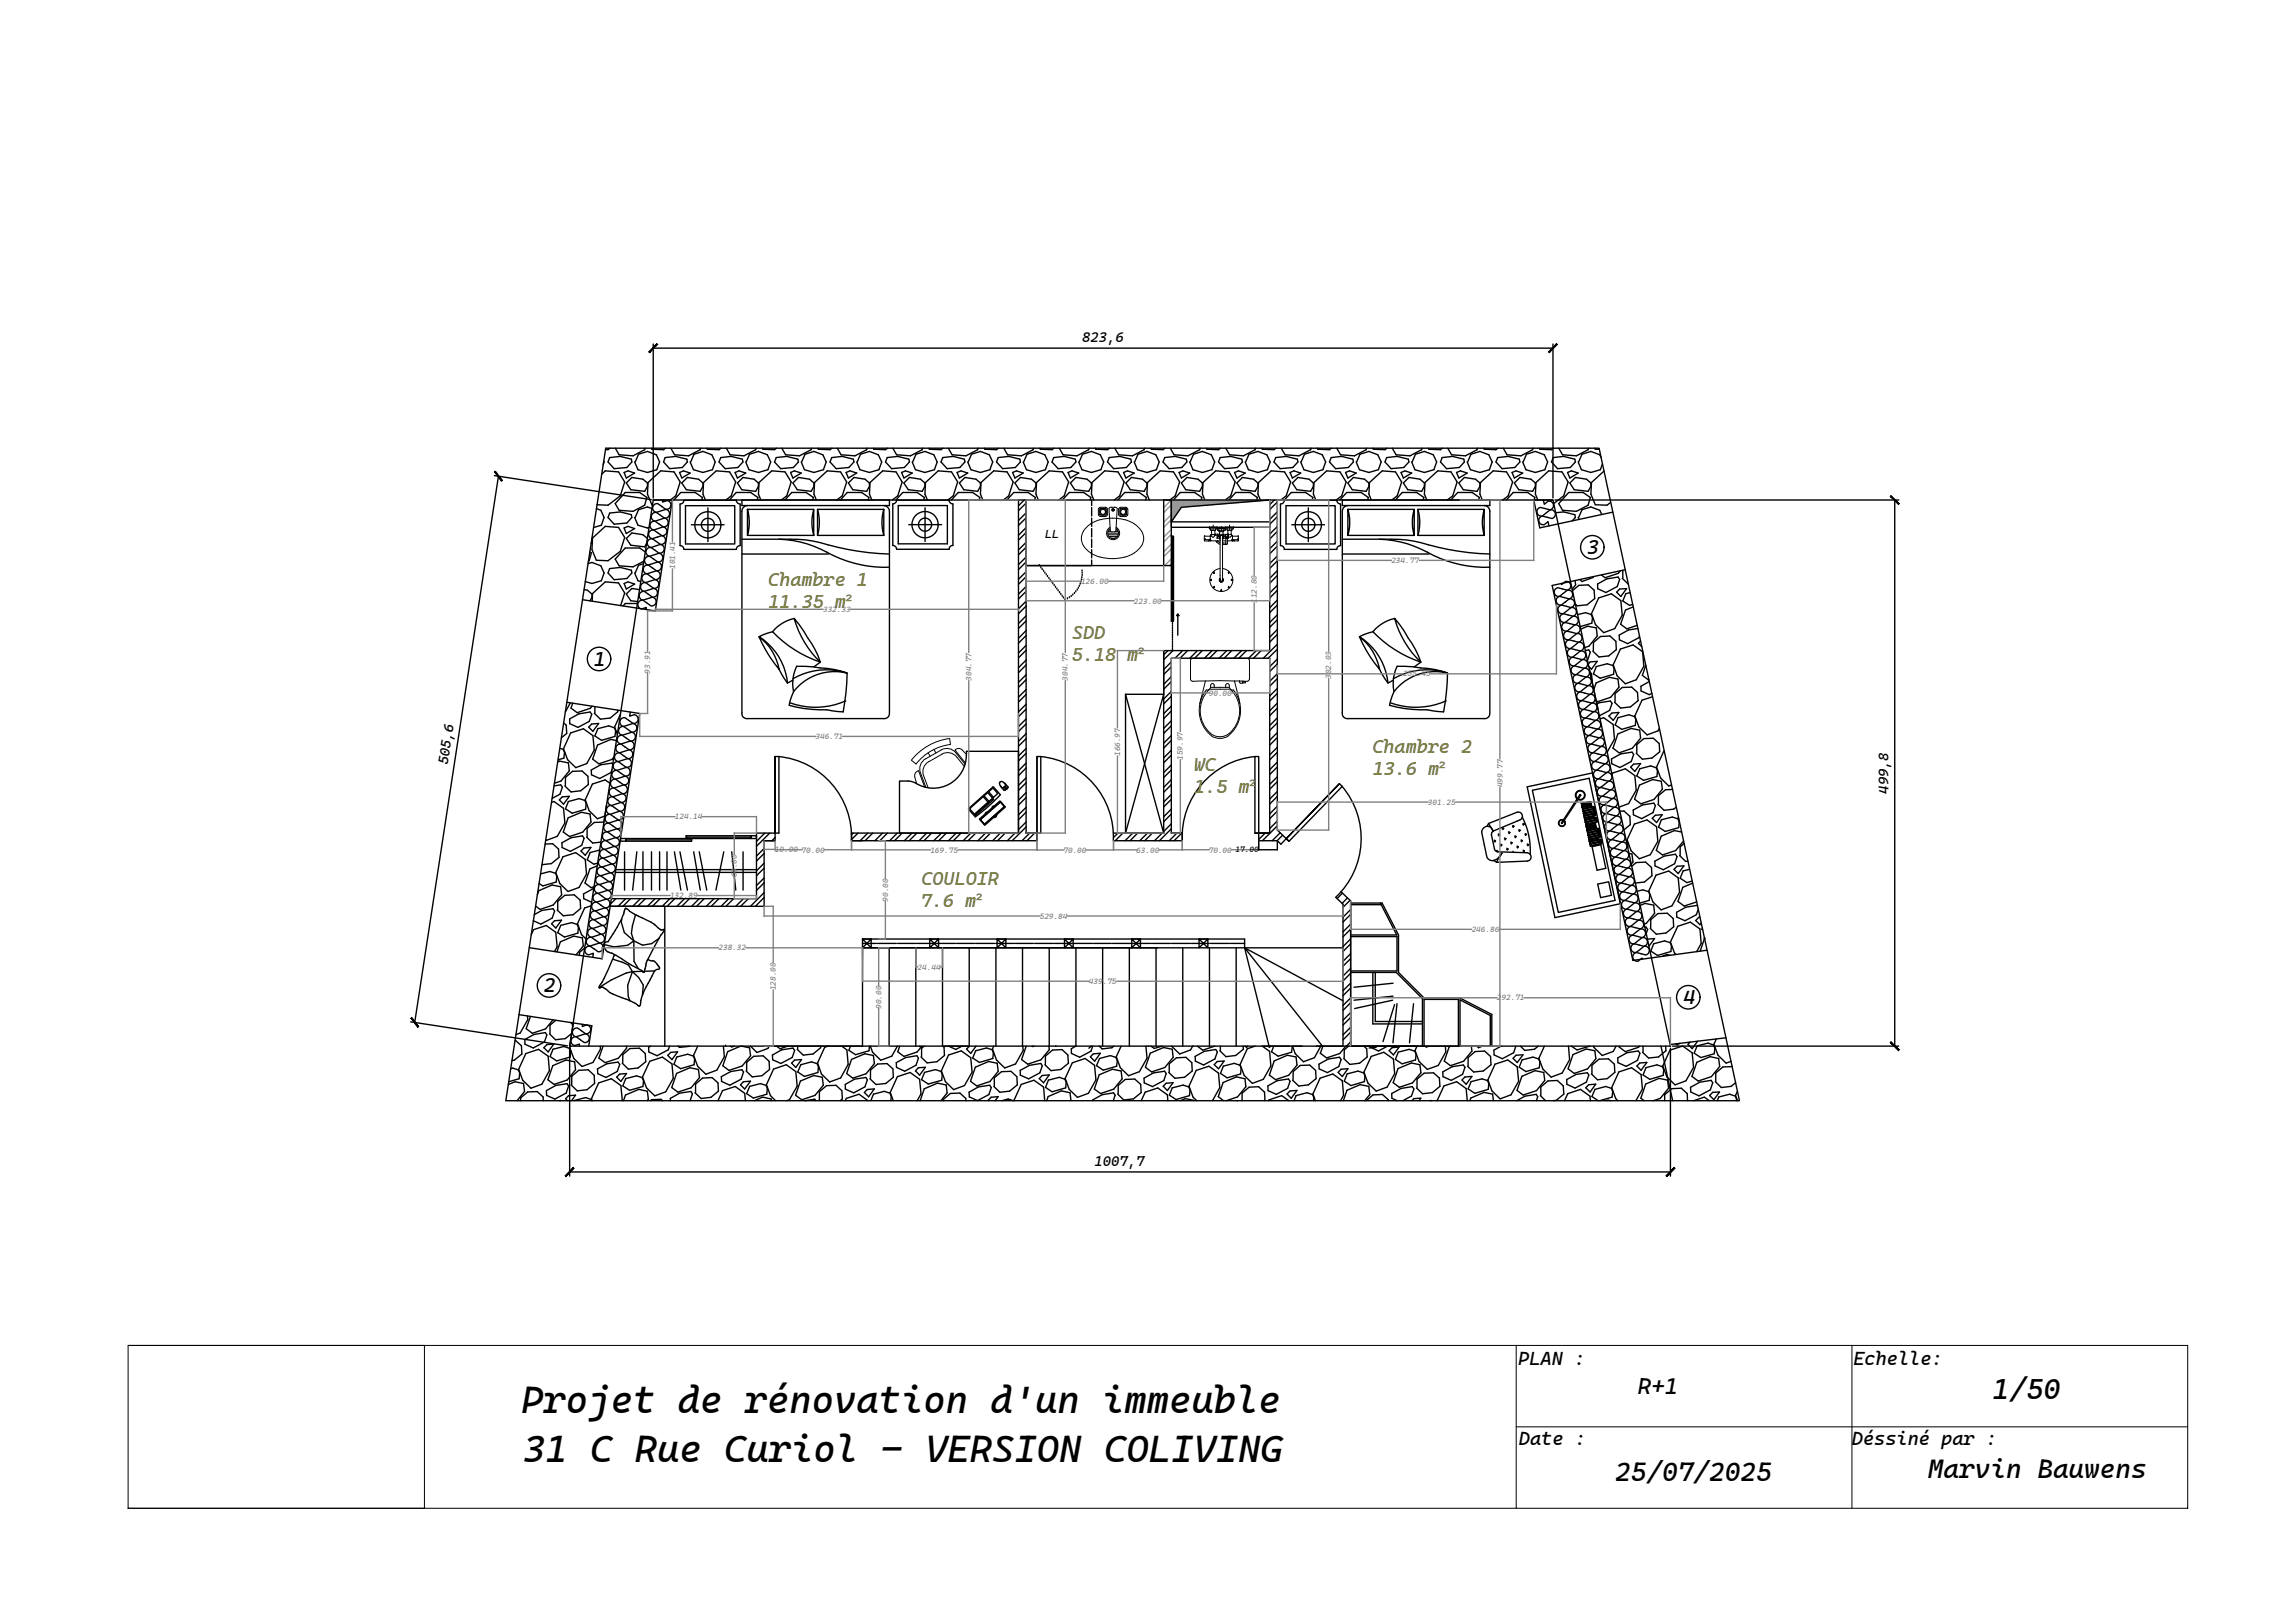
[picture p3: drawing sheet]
<svg xmlns="http://www.w3.org/2000/svg" width="420mm" height="297mm" viewBox="0 0 420 297" stroke-linecap="round" stroke-linejoin="round" font-family="sans-serif">
<defs><g id="words">
<g font-size="7">
<text x="95.4" y="258.5">Projet de rénovation d'un immeuble</text>
<text x="95.8" y="267.6">31 C Rue Curiol - VERSION COLIVING</text>
</g>
<text font-size="5.3" x="364.8" y="256">1/50</text>
<g font-size="4.9">
<text x="295.7" y="271">25/07/2025</text>
<text x="353" y="270.6">Marvin Bauwens</text>
</g>
<text font-size="4.2" x="299.9" y="255.1">R+1</text>
<g font-size="3.7">
<text x="290.6" y="101.4">3</text>
<text x="108.7" y="121.8">1</text>
<text x="99.5" y="181.6">2</text>
<text x="308.2" y="183.8">4</text>
</g>
<g font-size="3.5" fill="#727430">
<text x="140.7" y="107.2">Chambre 1</text>
<text x="140.7" y="111.2">11.35 m²</text>
<text x="196.3" y="116.9">SDD</text>
<text x="196.2" y="121">5.18 m²</text>
<text x="251.3" y="137.8">Chambre 2</text>
<text x="218.5" y="141.1">WC</text>
<text x="251.3" y="141.8">13.6 m²</text>
<text x="218.6" y="145.1">1.5 m²</text>
<text x="168.7" y="161.9">COULOIR</text>
<text x="168.6" y="165.9">7.6 m²</text>
</g>
<g font-size="3.5">
<text x="278" y="249.7">PLAN :</text>
<text x="339.3" y="249.8">Echelle:</text>
<text x="278.1" y="264.5">Date :</text>
<text x="339" y="264.5">Déssiné par :</text>
</g>
<g font-size="2.6">
<text x="198.1" y="62.6">823,6</text>
<text x="82" y="140.1" transform="rotate(-81 82 140.1)">505,6</text>
<text x="345.7" y="145.3" transform="rotate(-90 345.7 145.3)">499,8</text>
<text x="200.4" y="213.3">1007,7</text>
</g>
<text font-size="2.2" x="191.3" y="98.5">LL</text>
<g font-size="1.4" fill="#808080">
<text x="123.6" y="104.1" transform="rotate(-90 123.6 104.1)">101.41</text>
<text x="197.9" y="106.9">126.00</text>
<text x="254.7" y="103">234.77</text>
<text x="150.7" y="112">332.33</text>
<text x="207.6" y="110.5">223.00</text>
<text x="230.1" y="110.3" transform="rotate(-90 230.1 110.3)">112.80</text>
<text x="119" y="123.3" transform="rotate(-90 119 123.3)">93.91</text>
<text x="177.9" y="124.6" transform="rotate(-90 177.9 124.6)">304.77</text>
<text x="195.5" y="124.6" transform="rotate(-90 195.5 124.6)">304.77</text>
<text x="243.7" y="124.2" transform="rotate(-90 243.7 124.2)">302.03</text>
<text x="256.9" y="123.8">255.45</text>
<text x="221.3" y="127.3">90.00</text>
<text x="149.3" y="135.3">346.71</text>
<text x="205.1" y="138.4" transform="rotate(-90 205.1 138.4)">166.97</text>
<text x="216.6" y="139.1" transform="rotate(-90 216.6 139.1)">159.97</text>
<text x="123.5" y="150">124.14</text>
<text x="261.4" y="147.3">301.25</text>
<text x="275.1" y="144.1" transform="rotate(-90 275.1 144.1)">499.77</text>
<text x="141.9" y="156">10.00</text>
<text x="134.9" y="160.6" transform="rotate(-90 134.9 160.6)">60.00</text>
<text x="146.7" y="156">70.00</text>
<text x="170.3" y="156">169.75</text>
<text x="194.7" y="156">70.00</text>
<text x="208" y="156">63.00</text>
<text x="221.3" y="156">70.00</text>
<text x="122.7" y="164.4">132.89</text>
<text x="162.6" y="165" transform="rotate(-90 162.6 165)">90.00</text>
<text x="131.5" y="174">238.32</text>
<text x="190.4" y="168.1">529.84</text>
<text x="269.4" y="170.6">246.86</text>
<text x="168" y="177.4">24.44</text>
<text x="142" y="181.2" transform="rotate(-90 142 181.2)">128.00</text>
<text x="161.4" y="184.6" transform="rotate(-90 161.4 184.6)">90.00</text>
<text x="199.3" y="180.1">439.75</text>
<text x="274" y="183.1">292.71</text>
</g>
<text font-size="1.4" x="226.2" y="156">17.00</text>
</g></defs>
<!-- layer: 0 -->
<g fill="none" stroke="#000" stroke-width=".25">
<path d="M119.6 63v28.2M119.6 63.7h164.7M284.3 63v28.1M90.5 87l28.7 4.4M91.2 87.2l-15.3 99.9M108.4 98.6v.6l-.2 .2M108.5 98.5l2.3-2.2 2.4 .2 1.2 1.9-.8 2.5-2.3 1.7-2.1-.1-.8-1.9zM109.2 93.1l.8 .3 .6 1.3-.5 1.4-1.4 .4M110.2 86.8l.6-.6 2.4 .2 1.2 1.8-.8 2.5-2.3 1.8-2-.1M110.5 84.4l-.1 .7M110.9 82h181.9l25.7 119.5h-225.9zM111.6 93.9l2-.2 2 .5 .1 .5-.9 1-2.4 .2-1.1-1.2z"/>
<path d="M111.6 83.7l2-.2 2 .5 .1 .5-.9 1.1-2.4 .2-1.1-1.3zM111.7 82l-.4 .3h-.5M112.6 82l.7 1.2 2.6 .2 2.1-1.1 .1-.3M114.3 96.6l.7-.3 1.2 .4-1.5 .9zM114.3 86.5l.7-.3 1.2 .4-1.5 .9zM114.5 90.1h2.6l1.3 .9-.4 1.5-2.1 1.1-2.6-.2-.7-1.2zM114.7 88.4l1-1 2 .3 .8 .7v.6l-.5 .9-2.5-.3zM116.2 84.5l.6 1.5 1.7 .5 1.7-.5 .6-1.5-.6-1.3-1.7-.6-1.6 .5-.6 1.4M116.2 94.7l.6 1.4 1.7 .5 .3-.1M118.5 98.5l-.8-.6-2-.4-1 1.1 .8 1.2 2.5 .3 .4-.6M119.3 82v.2l2.2 .1 .3-.3M119.3 93.1l-.8-.3-1.6 .5-.6 1.4"/>
<path d="M119.6 91.5h164.7l21.5 100M119.6 91.5l-15.3 100h201.5M119.6 91.5h3.5l-3.1 20.3-13.4-2M121.3 91.5v.4l.9-.3a.81 .81 0 0 1 .6 .9 .81 .81 0 0 1-.9 .7l-1.5-1a.81 .81 0 0 0-.9 .6 .81 .81 0 0 0 .7 1l1.7-.6a.8 .8 0 0 1 .7 .9 .8 .8 0 0 1-1 .7l-1.4-1a.81 .81 0 0 0-1 .7 .81 .81 0 0 0 .7 .9l1.7-.6a.81 .81 0 0 1 .7 .9 .81 .81 0 0 1-.9 .7l-1.5-1a.81 .81 0 0 0-.9 .7 .81 .81 0 0 0 .7 .9l1.7-.6a.81 .81 0 0 1 .7 1 .81 .81 0 0 1-.9 .6l-1.5-1a.81 .81 0 0 0-1 .7 .81 .81 0 0 0 .7 .9l1.8-.6a.81 .81 0 0 1 .6 1 .81 .81 0 0 1-.9 .6l-1.5-1a.81 .81 0 0 0-.9 .7 .81 .81 0 0 0 .7 .9l1.7-.6a.81 .81 0 0 1 .7 1 .81 .81 0 0 1-.9 .6l-1.5-1a.81 .81 0 0 0-.9 .7 .81 .81 0 0 0 .6 .9l1.8-.6a.81 .81 0 0 1 .6 1 .81 .81 0 0 1-.9 .7l-1.5-1.1a.8 .8 0 0 0-.9 .7 .8 .8 0 0 0 .7 .9l1.7-.5a.81 .81 0 0 1 .7 .9 .81 .81 0 0 1-.9 .7l-1.5-1.1a.81 .81 0 0 0-.9 .7 .81 .81 0 0 0 .6 .9l1.8-.5a.81 .81 0 0 1 .7 .9 .81 .81 0 0 1-1 .7l-1.5-1.1a.81 .81 0 0 0-.9 .7 .81 .81 0 0 0 .7 .9l1.7-.5a.81 .81 0 0 1 .7 .9 .81 .81 0 0 1-.9 .7l-1.5-1.1a.81 .81 0 0 0-.9 .7 .81 .81 0 0 0 .7 .9l1.7-.5a.81 .81 0 0 1 .7 .9 .81 .81 0 0 1-1 .7l-1.4-1.1a.81 .81 0 0 0-1 .7 .81 .81 0 0 0 .7 .9l1.7-.5a.81 .81 0 0 1 .7 .9 .81 .81 0 0 1-.9 .7l-1.5-1.1a.81 .81 0 0 0-.9 .7 .81 .81 0 0 0 .7 .9l.8-.2v.3M121.8 83.7l1.9-.2 2.1 .5v.5l-.9 1.1-2.3 .2-1.1-1.3zM122.7 91.5l1-.8 .8-2.5-1.1-1.8-2.4-.2-2.4 2.1-.1 2.1 .8 2h.1M122.8 82l.7 1.2 2.5 .2 2.2-1.1 .1-.3M123.4 91.5l1.2-1.4h2.7l1.3 .9-.1 .5M124.4 86.5l.7-.3 1.2 .4-1.5 .9zM124.8 88.4l1-1 2.1 .3 .8 .7v.6l-.5 .9-2.6-.3zM126.3 84.5l.7 1.5 1.7 .5 1.7-.5 .5-1.5-.6-1.3-1.6-.6-1.6 .5-.7 1.4M129.1 91.5l-.4-1.1 .1-2.1 2.3-2.1 2.5 .2 1.1 1.8-.8 2.5-1 .8"/>
<path d="M129.4 82l.1 .2 2.1 .1 .4-.3M132 83.7l1.9-.2 2 .5 .1 .5-.9 1.1-2.3 .2-1.2-1.3zM133 82l.7 1.2 2.5 .2 2.1-1.1 .1-.3M133.5 91.5l1.3-1.4h2.6l1.3 .9-.1 .5M134.6 86.5l.7-.3 1.2 .4-1.5 .9zM135 88.4l1-1 2 .3 .9 .7v.6l-.6 .9-2.5-.3zM136.5 84.5l.6 1.5 1.8 .5 1.7-.5 .5-1.5-.6-1.3-1.6-.6-1.7 .5-.6 1.4M139.3 91.5l-.4-1.1 .1-2.1 2.3-2.1 2.4 .2 1.1 1.8-.8 2.5-1 .8M139.6 82l.1 .2 2.1 .1 .4-.3M142.1 83.7l1.9-.2 2.1 .5 .1 .5-1 1.1-2.3 .2-1.1-1.3zM143.1 82l.7 1.2 2.6 .2 2.1-1.1 .1-.3M143.7 91.5l1.2-1.4h2.7l1.3 .9-.1 .5"/>
<path d="M144.7 86.5l.8-.3 1.2 .4-1.5 .9zM145.2 88.4l1-1 2 .3 .8 .7v.6l-.5 .9-2.5-.3zM146.7 84.5l.6 1.5 1.7 .5 1.7-.5 .6-1.5-.7-1.3-1.6-.6-1.6 .5-.6 1.4M149.5 91.5l-.5-1.1 .1-2.1 2.3-2.1 2.5 .2 1.1 1.8-.8 2.5-1 .8M149.8 82v.2l2.2 .1 .3-.3M152.3 83.7l1.9-.2 2 .5 .1 .5-.9 1.1-2.3 .2-1.1-1.3zM153.3 82l.7 1.2 2.5 .2 2.2-1.1 .1-.3M153.9 91.5l1.2-1.4h2.7l1.3 .9-.2 .5M154.9 86.5l.7-.3 1.2 .4-1.5 .9zM155.3 88.4l1-1 2.1 .3 .8 .7v.6l-.5 .9-2.6-.3zM156.8 84.5l.6 1.5 1.8 .5 1.7-.5 .5-1.5-.6-1.3-1.6-.6-1.7 .5-.6 1.4M159.6 91.5l-.4-1.1 .1-2.1 2.3-2.1 2.4 .2 1.2 1.8-.8 2.5-1 .8"/>
<path d="M159.9 82l.1 .2 2.1 .1 .4-.3M162.4 83.7l2-.2 2 .5 .1 .5-.9 1.1-2.4 .2-1.1-1.3zM163.4 82l.7 1.2 2.6 .2 2.1-1.1 .1-.3M164 91.5l1.3-1.4h2.6l1.3 .9-.1 .5M165.1 86.5l.7-.3 1.2 .4-1.5 .9zM165.5 88.4l1-1 2 .3 .8 .7v.6l-.5 .9-2.5-.3zM167 84.5l.6 1.5 1.7 .5 1.8-.5 .5-1.5-.6-1.3-1.7-.6-1.6 .5-.6 1.4M169.8 91.5l-.5-1.1 .1-2.1 2.4-2.1 2.4 .2 1.1 1.8-.8 2.5-1 .8M170.1 82v.2l2.2 .1 .3-.3M172.6 83.7l1.9-.2 2.1 .5 .1 .5-1 1.1-2.3 .2-1.1-1.3zM173.6 82l.7 1.2 2.5 .2 2.2-1.1 .1-.3M174.2 91.5l1.2-1.4h2.7l1.3 .9-.1 .5"/>
<path d="M175.2 86.5l.7-.3 1.3 .4-1.6 .9zM175.6 88.4l1.1-1 2 .3 .8 .7v.6l-.5 .9-2.6-.3zM177.2 84.5l.6 1.5 1.7 .5 1.7-.5 .5-1.5-.6-1.3-1.6-.6-1.6 .5-.7 1.4M179.9 91.5l-.4-1.1 .1-2.1 2.3-2.1 2.5 .2 1.1 1.8-.8 2.5-1 .8M180.2 82l.1 .2 2.1 .1 .4-.3M182.8 83.7l1.9-.2 2 .5 .1 .5-.9 1.1-2.3 .2-1.2-1.3zM183.8 82l.7 1.2 2.5 .2 2.1-1.1 .1-.3M184.3 91.5l1.3-1.4h2.6l1.3 .9-.1 .5M185.4 86.5l.7-.3 1.2 .4-1.5 .9zM185.8 88.4l1-1 2 .3 .9 .7v.6l-.6 .9-2.5-.3zM186.5 91.5v61h-30.6v1.4h2M187.3 84.5l.6 1.5 1.8 .5 1.7-.5 .5-1.5-.6-1.3-1.6-.6-1.7 .5-.6 1.4"/>
<path d="M187.5 91.5l-1 1.1M187.9 93.9l-1.4 1.4M187.9 96.5l-1.4 1.5M187.9 99.3l-1.4 1.4M187.9 92.1l-1.4 1.4M187.9 94.8l-1.4 1.4M187.9 97.5l-1.4 1.4M190.1 91.5l-.4-1.1 .1-2.1 2.3-2.1 2.4 .2 1.1 1.8-.8 2.5-1 .8M190.4 82l.1 .2 2.1 .1 .4-.3M192.9 83.7l1.9-.2 2.1 .5 .1 .5-1 1.1-2.3 .2-1.1-1.3zM193.9 82l.7 1.2 2.6 .2 2.1-1.1 .1-.3M194.5 91.5l1.2-1.4h2.7l1.3 .9-.1 .5"/>
<path d="M195.5 86.5l.8-.3 1.2 .4-1.5 .9zM196 88.4l1-1 2 .3 .8 .7v.6l-.5 .9-2.5-.3zM197.5 84.5l.6 1.5 1.7 .5 1.7-.5 .6-1.5-.7-1.3-1.6-.6-1.6 .5-.6 1.4M199.9 91.5v1M199.9 92.9v1.5M199.9 94.8v1.6M199.9 96.7v1.6M199.9 98.7v1.5M200.3 91.5l-.5-1.1 .1-2.1 2.3-2.1 2.5 .2 1.1 1.8-.8 2.5-1 .8M200.6 82v.2l2.2 .1 .3-.3M203.1 83.7l1.9-.2 2 .5 .1 .5-.9 1.1-2.3 .2-1.1-1.3zM204.1 82l.7 1.2 2.5 .2 2.2-1.1 .1-.3"/>
<path d="M204.7 91.5l1.2-1.4h2.7l1.3 .9-.2 .5M205.7 86.5l.7-.3 1.2 .4-1.5 .9zM206.1 88.4l1-1 2.1 .3 .8 .7v.6l-.5 .9-2.6-.3zM207.6 84.5l.6 1.5 1.8 .5 1.7-.5 .5-1.5-.6-1.3-1.6-.6-1.7 .5-.6 1.4M210.4 91.5l-.4-1.1 .1-2.1 2.3-2.1 2.4 .2 1.2 1.8-.8 2.5-1 .8M210.7 82l.1 .2 2.1 .1 .4-.3M213 91.5h1.4v12h-1.4zM213.2 83.7l2-.2 2 .5 .1 .5-.9 1.1-2.4 .2-1.1-1.3zM214.2 82l.7 1.2 2.6 .2 2.1-1.1 .1-.3M214.4 98.1h.4v15.6h-.4v-10.2M214.4 91.5v5h18.1v-1h-18.1l1.9-2.7 16.2-1.3v27.6h-19.5M214.7 98.1v15.8"/>
<path d="M214.8 91.5l1.3-1.4h2.6l1.3 .9-.1 .5M215.9 86.5l.7-.3 1.2 .4-1.5 .9zM216.3 88.4l1-1 2 .3 .8 .7v.6l-.5 .9-2.5-.3zM217.8 84.5l.6 1.5 1.7 .5 1.8-.5 .5-1.5-.6-1.3-1.7-.6-1.6 .5-.6 1.4M220.6 91.5l-.5-1.1 .1-2.1 2.4-2.1 2.4 .2 1.1 1.8-.8 2.5-1 .8M220.9 82v.2l2.2 .1 .3-.3M223.4 83.7l1.9-.2 2.1 .5 .1 .5-1 1.1-2.3 .2-1.1-1.3zM224.4 82l.7 1.2 2.5 .2 2.2-1.1 .1-.3M225 91.5l1.2-1.4h2.7l1.3 .9-.1 .5M226 86.5l.7-.3 1.3 .4-1.6 .9zM226.4 88.4l1.1-1 2 .3 .8 .7v.6l-.5 .9-2.6-.3zM228 84.5l.6 1.5 1.7 .5 1.7-.5 .5-1.5-.6-1.3-1.6-.6-1.6 .5-.7 1.4"/>
<path d="M230.7 91.5l-.4-1.1 .1-2.1 2.3-2.1 2.5 .2 1.1 1.8-.8 2.5-1 .8M231 82l.1 .2 2.1 .1 .4-.3M233.3 91.5l-.8 .9M233.6 83.7l1.9-.2 2 .5 .1 .5-.9 1.1-2.3 .2-1.2-1.3zM233.8 93.7l-1.3 1.4M233.8 96.4l-1.3 1.4M233.8 99l-1.3 1.4M233.8 91.9l-1.3 1.4M233.8 94.6l-1.3 1.4M233.8 97.2l-1.3 1.5M233.8 100l-1.3 1.4M233.8 91.5v60.4l2.2 2.1 9.7-10.1-.5-.5"/>
<path d="M234.4 92.3a.67 .67 0 0 0 .7-.7h9.6a.7 .7 0 0 0 .7 .7v7.6a.7 .7 0 0 0-.7 .6h-9.6v-.2a.68 .68 0 0 0-.7-.4zM234.6 82l.7 1.2 2.5 .2 2.1-1.1 .1-.3M235.1 91.5l1.3-1.4h2.6l1.3 .9-.1 .5M235.4 92.5h9v7.1h-9zM236.2 86.5l.7-.3 1.2 .4-1.5 .9zM236.5 96h6M236.6 88.4l1-1 2 .3 .9 .7v.6l-.6 .9-2.5-.3zM238.1 84.5l.6 1.5 1.8 .5 1.7-.5 .5-1.5-.6-1.3-1.6-.6-1.7 .5-.6 1.4M239.5 92.9v6.2M240.9 91.5l-.4-1.1 .1-2.1 2.3-2.1 2.4 .2 1.1 1.8-.8 2.5-1 .8M241.2 82l.1 .2 2.1 .1 .4-.3M243.7 83.7l1.9-.2 2.1 .5 .1 .5-1 1.1-2.3 .2-1.1-1.3z"/>
<path d="M244.7 82l.7 1.2 2.6 .2 2.1-1.1 .1-.3M245.3 91.5l1.2-1.4h2.7l1.3 .9-.1 .5M245.7 98.7h8.9a20.5 20.5 0 0 1 6.9 1 47.6 47.6 0 0 0 11.3 1.7M245.7 91.5h27.1v1h-27.1zM246.3 86.5l.8-.3 1.2 .4-1.5 .9zM246.8 93.2a8.5 8.5 0 0 1 0 4.8zM246.8 92.5l-.5 .2a1 1 0 0 0-.6 .9v36.9a.9 .9 0 0 0 1.1 1h24.9a.93 .93 0 0 0 1.1-1v-36.9l-.2-.5a1 1 0 0 0-.9-.6M246.8 88.4l1-1 2 .3 .8 .7v.6l-.5 .9-2.5-.3zM246.8 98h12.1M246.8 93.2h12.1M248.3 84.5l.6 1.5 1.7 .5 1.7-.5 .6-1.5-.7-1.3-1.6-.6-1.6 .5-.6 1.4M251.1 91.5l-.5-1.1 .1-2.1 2.3-2.1 2.5 .2 1.1 1.8-.8 2.5-1 .8"/>
<path d="M251.4 82v.2l2.2 .1 .3-.3M252.5 98.7a20.4 20.4 0 0 1 10 3 22 22 0 0 0 10.3 2.1M253.9 83.7l1.9-.2 2 .5 .1 .5-.9 1.1-2.3 .2-1.1-1.3zM254.9 82l.7 1.2 2.5 .2 2.2-1.1 .1-.3M255.5 91.5l1.2-1.4h2.7l1.3 .9-.2 .5M256.5 86.5l.7-.3 1.2 .4-1.5 .9zM256.9 88.4l1-1 2.1 .3 .8 .7v.6l-.5 .9-2.6-.3zM258.4 84.5l.6 1.5 1.8 .5 1.7-.5 .5-1.5-.6-1.3-1.6-.6-1.7 .5-.6 1.4M258.9 93.2v4.8a8.5 8.5 0 0 1 0-4.8zM259.6 93.2a8.5 8.5 0 0 1 0 4.8M259.6 93.2v4.8M259.6 98h12.1"/>
<path d="M259.6 93.2h12.1M261.2 91.5l-.4-1.1 .1-2.1 2.3-2.1 2.4 .2 1.2 1.8-.8 2.5-1 .8M261.5 82l.1 .2 2.1 .1 .4-.3M264 83.7l2-.2 2 .5 .1 .5-.9 1.1-2.4 .2-1.1-1.3zM265 82l.7 1.2 2.6 .2 2.1-1.1 .1-.3M265.6 91.5l1.3-1.4h2.6l1.3 .9-.1 .5M266.7 86.5l.7-.3 1.2 .4-1.5 .9zM267.1 88.4l1-1 2 .3 .8 .7v.6l-.5 .9-2.5-.3zM268.6 84.5l.6 1.5 1.7 .5 1.8-.5 .5-1.5-.6-1.3-1.7-.6-1.6 .5-.6 1.4M271.4 91.5l-.5-1.1 .1-2.1 2.4-2.1 2.4 .2 1.1 1.8-.8 2.5-1 .8M271.7 82v.2l2.2 .1 .3-.3M271.7 93.2v4.8a8.5 8.5 0 0 1 0-4.8z"/>
<path d="M274.2 83.7l1.9-.2 2.1 .5 .1 .5-1 1.1-2.3 .2-1.1-1.3zM275.2 82l.7 1.2 2.5 .2 2.2-1.1 .1-.3M275.8 91.5l1.2-1.4h2.7l1.3 .9-.1 .5M276.8 86.5l.7-.3 1.3 .4-1.6 .9zM277.2 88.4l1.1-1 2 .3 .8 .7v.6l-.5 .9-2.6-.3zM278.8 84.5l.6 1.5 1.7 .5 1.7-.5 .5-1.5-.6-1.3-1.6-.6-1.6 .5-.7 1.4M281.5 91.5l-.4-1.1 .1-2.1 2.3-2.1 2.5 .2 1.1 1.8-.8 2.5-1.9 1.5M281.8 82l.1 .2 2.1 .1 .4-.3M282.6 91.5l.1 .8 .7-.6a.81 .81 0 0 1 1 .6 .81 .81 0 0 1-.6 1l-1.8-.4a.81 .81 0 0 0-.6 .9 .81 .81 0 0 0 1 .7l1.4-1.2a.81 .81 0 0 1 .9 .6 .81 .81 0 0 1-.6 1l-1.7-.4a.81 .81 0 0 0-.7 .9 .81 .81 0 0 0 1 .6l.7-.5 .2 .8M284.3 91.5h-3.5l1.1 5.1 13.4-2.9M284.4 83.7l1.9-.2 2 .5 .1 .5-.9 1.1-2.3 .2-1.2-1.3zM284.7 91.5h62.9"/>
<path d="M284.8 93.8l1.5-.1 2 .5 .1 .5-.6 .6M285.4 82l.7 1.2 2.5 .2 2.1-1.1 .1-.3M287 86.5l.7-.3 1.2 .4-1.5 .9zM287.2 90.1h2.6l1.3 .9-.4 1.5-2.1 1.1-2.5-.2-.7-1.2zM287.4 88.4l1-1 2 .3 .9 .7v.6l-.6 .9-2.5-.3zM288.9 84.5l.6 1.5 1.8 .5 1.7-.5 .4-1.1M288.9 94.7l.2 .4M292 82l.1 .2h.7M293.1 83.7l-.2-.5-1.6-.6-1.7 .5-.6 1.4M293.2 94.2l-.3-.8-1.6-.6-1.7 .5-.6 1.4M293.6 86.2l-2.2 2.1-.1 2.1 .8 2 2.1 .1 .7-.5M346.9 91.5v100"/>
<path d="M106.9 107.9l.6 .1 .9 .7v.6l-.4 .7M107.7 103.2l.7-.3 1.6 .7 .6 1.3-.5 1.4-1.7 .5-1.3-.4M108 101l.3 .2-.4 1.4-.2 .1M108.4 110l.1-1.4 2.3-2.1 2.4 .2 1.2 1.8-.8 2.3M111.6 104.1l2-.2 2 .5 .1 .5-.9 1-2.4 .2-1.1-1.2zM114.3 106.8l.7-.3 1.2 .4-1.5 .9zM116.2 104.9l.6 1.4 .5 .1M116.7 110.5h-2.2l-.4 .4M117.1 107.9l-1.4-.2-1 1 .8 1.2 1.2 .2M117.8 103.2l-.9 .2-.6 1.5M118.1 101l-1-.7h-2.6l-1.9 2 .7 1.3 2.6 .1 2-1M187.9 101.9l-1.4 1.4"/>
<path d="M187.9 104.6l-1.4 1.4M187.9 107.3l-1.4 1.4M187.9 110l-1.4 1.4M187.9 112.7l-1.4 1.4M187.9 115.4l-1.4 1.4M187.9 118.1l-1.4 1.4M187.9 100.1l-1.4 1.4M187.9 102.8l-1.4 1.5M187.9 105.5l-1.4 1.4M187.9 108.2l-1.4 1.4M187.9 110.9l-1.4 1.4M187.9 113.6l-1.4 1.4"/>
<path d="M187.9 116.3l-1.4 1.4M187.9 119l-1.4 1.4M190.3 103.5h.1M190.6 103.9h.1M190.8 104.2h.1M191.1 104.5h.1M191.3 104.9h.1M191.5 105.2h.1M191.8 105.5h.1M192 105.9h.1M192.3 106.2h.1M192.5 106.5h.1"/>
<path d="M192.7 106.8h.1M193 107.2h.1M193.2 107.5h.1M193.5 107.8h.1M193.7 108.1h.1M194 108.5h.1M194.2 108.8h.1M194.5 109.1h.1M194.7 109.4h.1M195 109.8h.1M195.4 109.6h.1M195.8 109.4h.1"/>
<path d="M196.1 109.2h.1M196.4 108.9h.1M196.7 108.6h.1M197 108.3h.1M197.2 108h.1M197.4 107.6h.1M197.6 107.3h.1M197.8 106.9h.1M197.9 106.5h.1M198 106.1h.1M198.1 105.7h.1M198.1 104.5h.1"/>
<path d="M198.1 104.9h.1M198.1 105.3h.1M199.9 102.5v1h-12M199.9 100.6v1.5M213 103.5h-25.1v-12v61M213 119.1v8h-6.9M213 119.1v33.4M213.8 119.1l-.8 .8M214.7 114.1v.1M214.7 114.4v.1M214.7 114.7v.2M214.7 115v.2"/>
<path d="M214.7 115.3v.2M214.7 115.7v.1M214.7 116v.1M214.7 116.3v.2M214.7 116.6v.2M214.7 117v.1M214.7 117.3v.1M214.7 117.6v.1M214.7 117.9v.2M214.7 118.2v.2M214.7 118.5v.2M214.7 118.9v.2"/>
<path d="M214.7 119.1l-1.7 1.6M215.6 112.3l.2 .4h-.4zM215.6 112.7v3.6M216.5 119.1l-1.4 1.4M217.4 119.1l-1.4 1.4M219.2 119.1l-1.4 1.4M220.1 119.1l-1.4 1.4M221.9 119.1l-1.4 1.4M222.8 119.1l-1.4 1.4M224.6 119.1l-1.4 1.4M225.5 119.1l-1.4 1.4M227.3 119.1l-1.4 1.4"/>
<path d="M228.2 119.1l-1.4 1.4M230 119.1l-1.4 1.4M230.9 119.1l-1.4 1.4M233.8 101.8l-1.3 1.4M233.8 104.4l-1.3 1.4M233.8 107.1l-1.3 1.4M233.8 109.8l-1.3 1.4M233.8 112.5l-1.3 1.4M233.8 115.2l-1.3 1.4M233.8 117.9l-2.5 2.6M233.8 102.6l-1.3 1.4M233.8 105.3l-1.3 1.4"/>
<path d="M233.8 108l-1.3 1.4M233.8 110.7l-1.3 1.4M233.8 113.4l-1.3 1.4M233.8 116.1l-1.3 1.4M233.8 118.8l-1.6 1.7M245.7 101.4h15.9M248.9 116.5a9.7 9.7 0 0 1 3.7 6 22.9 22.9 0 0 1-3.7-6zM251.4 115.6a22.1 22.1 0 0 0 8.7 5.6 17.4 17.4 0 0 1-4.8-8l1.8 2.3 .7 1.2a15.9 15.9 0 0 1 2.3 4.5l-1.2 .9M251.4 115.6l-2.5 .9a11.3 11.3 0 0 1 5.2 8.5M255.3 113.2a7.2 7.2 0 0 0-3.9 2.4M285.8 106.8l.1 .2 .7-.6a.82 .82 0 0 1 1 .6 .82 .82 0 0 1-.7 1l-1.7-.4a.81 .81 0 0 0-.7 .9 .81 .81 0 0 0 1 .6l1.4-1.1a.81 .81 0 0 1 1 .6 .81 .81 0 0 1-.6 1l-1.8-.5a.81 .81 0 0 0-.6 1 .81 .81 0 0 0 1 .6l1.4-1.1h.2a.81 .81 0 0 1 .8 .8 .81 .81 0 0 1-.7 .8l-1.7-.5a.81 .81 0 0 0-.7 1 .81 .81 0 0 0 1 .6l1.4-1.1a.81 .81 0 0 1 1 .6 .81 .81 0 0 1-.6 1l-1.8-.5a.82 .82 0 0 0-.6 1 .82 .82 0 0 0 1 .6l1.4-1.1a.81 .81 0 0 1 .9 .6 .81 .81 0 0 1-.6 1l-1.7-.5a.81 .81 0 0 0-.7 1 .81 .81 0 0 0 1 .6l1.4-1.1a.81 .81 0 0 1 1 .6 .81 .81 0 0 1-.7 1l-1.7-.5a.81 .81 0 0 0-.6 1 .81 .81 0 0 0 .9 .6l1.4-1.1a.81 .81 0 0 1 1 .6 .81 .81 0 0 1-.6 .9l-1.8-.4a.81 .81 0 0 0-.6 1 .81 .81 0 0 0 1 .6l1.4-1.2a.81 .81 0 0 1 1 .7 .81 .81 0 0 1-.7 .9l-1.7-.4a.81 .81 0 0 0-.6 .9 .81 .81 0 0 0 .9 .7l1.4-1.2a.81 .81 0 0 1 1 .7 .81 .81 0 0 1-.6 .9l-1.8-.4a.81 .81 0 0 0-.6 .9 .81 .81 0 0 0 .9 .7l1.5-1.2a.81 .81 0 0 1 .9 .6 .81 .81 0 0 1-.6 1l-1.8-.4a.81 .81 0 0 0-.6 .9 .81 .81 0 0 0 1 .7l1.4-1.2a.82 .82 0 0 1 1 .6 .82 .82 0 0 1-.6 1l-1.8-.4a.81 .81 0 0 0-.6 .9 .81 .81 0 0 0 .9 .6l1.5-1.1a.81 .81 0 0 1 .9 .6 .81 .81 0 0 1-.6 1l-1.8-.5a.81 .81 0 0 0-.6 1 .81 .81 0 0 0 1 .6l1.4-1.1a.81 .81 0 0 1 1 .6 .81 .81 0 0 1-.7 1l-1.7-.5a.81 .81 0 0 0-.6 1 .81 .81 0 0 0 .9 .6l1.4-1.1a.81 .81 0 0 1 1 .6 .81 .81 0 0 1-.6 1l-1.8-.5a.82 .82 0 0 0-.6 1 .82 .82 0 0 0 1 .6l1.4-1.1a.81 .81 0 0 1 1 .6 .81 .81 0 0 1-.7 1l-1.7-.5a.81 .81 0 0 0-.7 1 .81 .81 0 0 0 1 .6l1.4-1.1a.81 .81 0 0 1 1 .6 .81 .81 0 0 1-.6 1l-1.8-.5a.81 .81 0 0 0-.6 1 .81 .81 0 0 0 1 .6l1.4-1.1a.81 .81 0 0 1 .9 .6 .81 .81 0 0 1-.6 .9l-1.7-.4a.81 .81 0 0 0-.7 1 .81 .81 0 0 0 1 .6l1.4-1.2a.81 .81 0 0 1 1 .7 .81 .81 0 0 1-.6 .9l-1.8-.4a.81 .81 0 0 0-.6 1 .81 .81 0 0 0 .9 .6l1.5-1.2a.81 .81 0 0 1 .9 .7 .81 .81 0 0 1-.6 .9l-1.8-.4a.81 .81 0 0 0-.6 .9 .81 .81 0 0 0 1 .7l1.4-1.2a.81 .81 0 0 1 1 .6 .81 .81 0 0 1-.7 1l-1.7-.4a.81 .81 0 0 0-.6 .9 .81 .81 0 0 0 .9 .6l1.4-1.1a.82 .82 0 0 1 1 .6 .82 .82 0 0 1-.6 1l-1.8-.5a.81 .81 0 0 0-.6 1 .81 .81 0 0 0 1 .6l1.4-1.1a.81 .81 0 0 1 .9 .6 .81 .81 0 0 1-.6 1l-1.7-.5a.81 .81 0 0 0-.7 1 .81 .81 0 0 0 1 .6l1.4-1.1a.81 .81 0 0 1 1 .6 .81 .81 0 0 1-.6 1l-1.8-.5a.81 .81 0 0 0-.6 1 .81 .81 0 0 0 1 .6l1.4-1.1a.81 .81 0 0 1 .9 .6 .81 .81 0 0 1-.6 1l-1.7-.5a.82 .82 0 0 0-.7 1 .82 .82 0 0 0 1 .6l1.4-1.1a.81 .81 0 0 1 1 .6 .81 .81 0 0 1-.7 1l-1.7-.5a.81 .81 0 0 0-.6 1 .81 .81 0 0 0 .9 .6l1.4-1.1a.81 .81 0 0 1 1 .6 .81 .81 0 0 1-.6 1l-1.8-.5a.81 .81 0 0 0-.6 1 .81 .81 0 0 0 1 .6l1.4-1.1a.81 .81 0 0 1 1 .6 .81 .81 0 0 1-.7 .9l-1.7-.4a.81 .81 0 0 0-.6 1 .81 .81 0 0 0 .9 .6l1.4-1.2a.81 .81 0 0 1 1 .7 .81 .81 0 0 1-.6 .9l-1.8-.4a.81 .81 0 0 0-.6 .9 .81 .81 0 0 0 1 .7l1.4-1.2a.81 .81 0 0 1 .9 .7 .81 .81 0 0 1-.6 .9l-1.7-.4a.81 .81 0 0 0-.7 .9 .81 .81 0 0 0 1 .7l1.4-1.2a.81 .81 0 0 1 1 .6 .81 .81 0 0 1-.6 1l-1.8-.4a.81 .81 0 0 0-.6 .9 .81 .81 0 0 0 .9 .6l1.5-1.1a.82 .82 0 0 1 .9 .6 .82 .82 0 0 1-.6 1l-1.8-.5a.81 .81 0 0 0-.6 1 .81 .81 0 0 0 1 .6l1.4-1.1a.81 .81 0 0 1 1 .6 .81 .81 0 0 1-.7 1l-1.7-.5a.81 .81 0 0 0-.6 1 .81 .81 0 0 0 .9 .6l1.4-1.1a.81 .81 0 0 1 1 .6 .81 .81 0 0 1-.6 1l-1.8-.5a.81 .81 0 0 0-.6 1 .81 .81 0 0 0 1 .6l1.4-1.1a.81 .81 0 0 1 1 .6 .81 .81 0 0 1-.7 1l-1.7-.5a.81 .81 0 0 0-.7 1 .81 .81 0 0 0 1 .6l1.4-1.1a.81 .81 0 0 1 1 .6 .81 .81 0 0 1-.6 1l-1.8-.5a.81 .81 0 0 0-.6 1 .81 .81 0 0 0 1 .6l1.4-1.1a.81 .81 0 0 1 1 .6 .81 .81 0 0 1-.7 .9l-1.7-.4a.81 .81 0 0 0-.7 1 .81 .81 0 0 0 1 .6l1.4-1.2a.81 .81 0 0 1 1 .7 .81 .81 0 0 1-.6 .9l-1.8-.4a.81 .81 0 0 0-.6 1 .81 .81 0 0 0 .9 .6l1.5-1.2a.81 .81 0 0 1 .9 .7 .81 .81 0 0 1-.6 .9l-1.8-.4a.81 .81 0 0 0-.6 .9 .81 .81 0 0 0 1 .7l1.4-1.2a.81 .81 0 0 1 1 .6 .81 .81 0 0 1-.6 1l-1.8-.4a.81 .81 0 0 0-.6 .9 .81 .81 0 0 0 .9 .7l1.5-1.2a.81 .81 0 0 1 .9 .6 .81 .81 0 0 1-.6 1l-1.8-.4a.81 .81 0 0 0-.6 .9 .81 .81 0 0 0 1 .6l1.4-1.1a.81 .81 0 0 1 .9 .6 .81 .81 0 0 1-.6 1l-1.7-.5a.81 .81 0 0 0-.7 1 .81 .81 0 0 0 1 .6l1.4-1.1a.81 .81 0 0 1 1 .6 .81 .81 0 0 1-.6 1l-1.8-.5a.81 .81 0 0 0-.6 1 .81 .81 0 0 0 1 .6l1.4-1.1a.81 .81 0 0 1 .9 .6 .81 .81 0 0 1-.6 1l-1.7-.5a.82 .82 0 0 0-.7 1 .82 .82 0 0 0 1 .6l.7-.5 .1 .1M287.9 108.1l1.2-1 1.7-.1 1 1 .2 1.5-1.4 1.2-1.8 .2-.4-.4"/>
<path d="M288.4 106.3l.1 .7-.7 .8M288.8 112.5l1.5-.4 1 .4 .2 .5-.1 1.1-2.1 .6M289.4 115.2l1.3-.6 1.5 .3 .2 1.5-1.5 1.9-.8 .2M290.2 119l.7-.1 .2 .5-.5 1.3M291.7 119.1v-1.5l1.3-1.1 1.7-.1 1.1 1 .1 1.5-1.4 1.1-1.8 .2-1.1-1M291.7 105.5l-.1 .2-2 .7-.3-.3M292.5 106.9l1.7-1 2-.3 .3 .5-.4 1.2-2.1 1.1-1.5-.7zM292.7 109.4l2.3-.7 1.7 1.2 .3 2.7-1.4 2.4-2 .8-1.5-1.5-.7-2zM296.5 107.8l1.3-.1-1.1 1.5-.7-.8zM296.7 118.8l2.3-.8 1.7 1.3 .2 2.6-1.3 2.5-2 .7-1.5-1.4-.8-2zM296.7 104.5l-.4 .4-2.4 .8-.7-.5M297 105.8l1.1 1.1"/>
<path d="M297.1 104.4v1.4M297.5 104.3l-13.3 2.9 14.7 68.6 13.6-1.9M298.4 108.5l-.8 .2-.5 1.3 1.2 .8 .6-.2M299 111.1l-1.4 .6-.9 2.5 1.1 .9 1.9-.6M299.8 115l-1.7 .3-1.7 .9 .1 .9 1.5 .7 2.1-1.1v-.3M300.3 117.3l-.3 .4 .6 .6M102.1 139.5l.4-.2 1.6 .3 .1 1.5-1.5 1.8-1.2 .4M102.5 137l.6 .1 .3 .6-.2 1.1-1 .3M103.2 132.3l.5 .4 .1 1.5-1 .8M103.8 128.5l13.3 2.1-6.9 44.9-13.3-2.1M104.3 131.6l1.7-1 2-.3 .3 .4-.4 1.3-2.1 1.1-1.5-.7zM104.4 128.6l-.9 1.7"/>
<path d="M104.5 134.1l2.3-.7 1.7 1.2 .3 2.7-1.4 2.4-2 .8-1.5-1.5-.7-2zM104.8 128.7l-.3 .9 1.2 .8 2.4-.8 .3-.3M108.3 132.5l1.3-.1-1.1 1.4-.7-.7zM108.9 129.3v1.2M109.5 133.4l1.9-.6 1.1 .4 .2 .5-.1 1.1-2.5 .7-1.2-.8zM112.2 139.9l-.2-.2-2.1 .3-1.7 .9 .1 .9 1.5 .7 2.1-1.1 .1-.5M112.8 135.5l-1-.2-2.4 1.1-.9 2.5 1.1 .9 2.5-.8 .3-.4M113.1 130v.3l-1.4 1.1-1.8 .2-1.1-1.1M113.6 130.7l-1.1 2.4 .5 1.3M115.4 130.3l-.1 .8 .8-.3a.81 .81 0 0 1 .7 .9 .81 .81 0 0 1-.9 .7l-1.5-1.1a.81 .81 0 0 0-.9 .7 .81 .81 0 0 0 .7 1l1.7-.6a.81 .81 0 0 1 .7 .9 .81 .81 0 0 1-.9 .7l-1.5-1a.81 .81 0 0 0-1 .6 .81 .81 0 0 0 .7 1l1.8-.6a.81 .81 0 0 1 .6 .9 .81 .81 0 0 1-.9 .7l-1.5-1a.81 .81 0 0 0-.9 .6 .81 .81 0 0 0 .7 1l1.7-.6a.81 .81 0 0 1 .7 .9 .81 .81 0 0 1-.9 .7l-1.5-1a.81 .81 0 0 0-.9 .6 .81 .81 0 0 0 .6 1l1.8-.6a.81 .81 0 0 1 .6 1 .81 .81 0 0 1-.9 .6l-1.5-1a.81 .81 0 0 0-.9 .7 .81 .81 0 0 0 .7 .9l1.7-.6a.81 .81 0 0 1 .7 1 .81 .81 0 0 1-.9 .6l-1.5-1a.81 .81 0 0 0-.9 .7 .81 .81 0 0 0 .6 .9l1.8-.6a.8 .8 0 0 1 .7 1 .8 .8 0 0 1-1 .6l-1.5-1a.81 .81 0 0 0-.9 .7 .81 .81 0 0 0 .7 .9l1.7-.5a.8 .8 0 0 1 .7 .9 .8 .8 0 0 1-.9 .6l-1.5-1a.81 .81 0 0 0-.9 .7 .81 .81 0 0 0 .6 .9l1.8-.6a.81 .81 0 0 1 .7 1 .81 .81 0 0 1-1 .7l-1.5-1.1a.81 .81 0 0 0-.9 .7 .81 .81 0 0 0 .7 .9l1.7-.5a.81 .81 0 0 1 .7 .9 .81 .81 0 0 1-.9 .7l-1.5-1.1a.81 .81 0 0 0-.9 .7 .81 .81 0 0 0 .7 .9l1.7-.5a.81 .81 0 0 1 .7 .9 .81 .81 0 0 1-1 .7l-1.4-1.1a.81 .81 0 0 0-1 .7 .81 .81 0 0 0 .7 .9l1.7-.5a.81 .81 0 0 1 .7 .9 .81 .81 0 0 1-.9 .7l-1.5-1.1a.81 .81 0 0 0-.9 .7 .81 .81 0 0 0 .7 1l1.7-.6a.81 .81 0 0 1 .7 .9 .81 .81 0 0 1-1 .7l-1.4-1a.8 .8 0 0 0-1 .6 .8 .8 0 0 0 .7 .9l1.7-.5a.81 .81 0 0 1 .7 .9 .81 .81 0 0 1-.9 .7l-1.5-1.1a.81 .81 0 0 0-.9 .7 .81 .81 0 0 0 .7 .9l1.7-.5a.81 .81 0 0 1 .7 .9 .81 .81 0 0 1-.9 .7l-1.5-1.1a.81 .81 0 0 0-1 .7 .81 .81 0 0 0 .7 1l1.8-.6a.81 .81 0 0 1 .6 .9 .81 .81 0 0 1-.9 .7l-1.5-1a.81 .81 0 0 0-.9 .6 .81 .81 0 0 0 .7 1l1.7-.6a.81 .81 0 0 1 .7 .9 .81 .81 0 0 1-.9 .7l-1.5-1a.81 .81 0 0 0-.9 .7 .81 .81 0 0 0 .6 .9l1.8-.6a.81 .81 0 0 1 .6 1 .81 .81 0 0 1-.9 .6l-1.5-1a.81 .81 0 0 0-.9 .6 .81 .81 0 0 0 .7 1l1.7-.6a.81 .81 0 0 1 .7 1 .81 .81 0 0 1-.9 .6l-1.5-1a.81 .81 0 0 0-1 .7 .81 .81 0 0 0 .7 .9l1.8-.6a.81 .81 0 0 1 .6 1 .81 .81 0 0 1-.9 .6l-1.5-1a.81 .81 0 0 0-.9 .7 .81 .81 0 0 0 .7 .9l1.7-.6a.81 .81 0 0 1 .7 1 .81 .81 0 0 1-.9 .7l-1.5-1.1a.81 .81 0 0 0-.9 .7 .81 .81 0 0 0 .6 .9l1.8-.5a.81 .81 0 0 1 .7 .9 .81 .81 0 0 1-1 .7l-1.5-1.1a.81 .81 0 0 0-.9 .7 .81 .81 0 0 0 .7 .9l1.7-.5a.81 .81 0 0 1 .7 .9 .81 .81 0 0 1-.9 .7l-1.5-1.1a.81 .81 0 0 0-.9 .7 .81 .81 0 0 0 .7 .9l1.7-.5a.8 .8 0 0 1 .7 .9 .8 .8 0 0 1-1 .7l-1.4-1.1a.81 .81 0 0 0-1 .7 .81 .81 0 0 0 .7 .9l1.7-.5a.81 .81 0 0 1 .7 .9 .81 .81 0 0 1-.9 .7l-1.5-1.1a.81 .81 0 0 0-.9 .7 .81 .81 0 0 0 .7 .9l1.7-.5a.81 .81 0 0 1 .7 .9 .81 .81 0 0 1-1 .7l-1.4-1.1a.81 .81 0 0 0-1 .7 .81 .81 0 0 0 .7 1l1.7-.6 .3 .1a.81 .81 0 0 1 .4 .9 .81 .81 0 0 1-.9 .6l-1.5-1a.81 .81 0 0 0-.9 .6 .81 .81 0 0 0 .7 1l.8-.3-.1 .7M141.9 138.5v14v-14M141.9 138.5h.7v14h-4.1v12h-26.6"/>
<path d="M187.9 120.8l-1.4 1.4M187.9 123.5l-1.4 1.4M187.9 126.2l-1.4 1.4M187.9 128.9l-1.4 1.4M187.9 131.6l-1.4 1.4M187.9 134.3l-1.4 1.4M187.9 137l-1.4 1.4M187.9 139.7l-1.4 1.4M187.9 121.7l-1.4 1.4M187.9 124.4l-1.4 1.4M187.9 127.1l-1.4 1.4M187.9 129.8l-1.4 1.4"/>
<path d="M187.9 132.5l-1.4 1.4M187.9 135.2l-1.4 1.4M187.9 137.9l-1.4 1.4M189.8 138.5v15.4h-33.9a14.8 14.8 0 0 0-13.3-15.4M190.5 138.5a14.8 14.8 0 0 1 13.3 15.4M190.5 138.5h-.7v14h-1.9M190.5 138.5v14h-2.6M206.1 127.1v25.4h6.9M206.1 127.1l6.9 25.4M213 127.1l-6.9 25.4M214.4 121.1l-1.4 1.4M214.4 123.8l-1.4 1.5"/>
<path d="M214.4 126.5l-1.4 1.4M214.4 129.2l-1.4 1.4M214.4 131.9l-1.4 1.4M214.4 134.6l-1.4 1.4M214.4 137.3l-1.4 1.4M214.4 122.1l-1.4 1.4M214.4 124.7l-1.4 1.4M214.4 127.4l-1.4 1.4M214.4 130.1l-1.4 1.4M214.4 132.8l-1.4 1.4M214.4 135.5l-1.4 1.4M214.4 138.2l-1.4 1.4"/>
<path d="M229.7 138.5a14.8 14.8 0 0 0-13.3 15.4M233.8 120.6l-1.3 1.4M233.8 123.3l-1.3 1.4M233.8 126l-1.3 1.4M233.8 128.7l-1.3 1.4M233.8 131.4l-1.3 1.4M233.8 134.1l-1.3 1.4M233.8 136.8l-1.3 1.4M233.8 139.5l-1.3 1.4M233.8 121.5l-1.3 1.4M233.8 124.2l-1.3 1.4M233.8 126.9l-1.3 1.4"/>
<path d="M233.8 129.6l-1.3 1.4M233.8 132.3l-1.3 1.4M233.8 135l-1.3 1.4M233.8 137.7l-1.3 1.4M252.6 122.5l1.5 2.5 1-.5M255.1 124.2a12.3 12.3 0 0 1 9.9-1 42.8 42.8 0 0 1-.7 7.1l-3-.4a23.8 23.8 0 0 1-6.9-.8l.8-2.5a7.1 7.1 0 0 1 .6-4.7l2.9 .1 1.4 .2a16.1 16.1 0 0 1 4.9 1 9.5 9.5 0 0 0-9.8 3.4M264.8 128.3a13.6 13.6 0 0 1-10.2 .3M290.8 121.5l.3-.4 1.3-.1-1 1.5-.5-.5M291 122.7l1.6 7.1M291.1 123.1l.3 .2 .1 1.8M291.8 126.2l.4-1.2 2.4-1 1.6 .3 .2 1.5-1.5 1.8-2.4 .8-.3-.2M292.2 122l2-.5 1.1 .3 .2 .6-.1 1-2.5 .7-1.2-.8z"/>
<path d="M292.3 128.8l.5-.2 2-.3 .3 .4-.4 1.3-1.9 1M292.9 131.6l.7-.3 1.7 1.3 .3 2.7-1.4 2.4M294.6 131l.5-.5 1.3-.1-1.1 1.4zM295 138.9l1.7-.9 2.1-.3 .3 .4-.5 1.3-2 1.1-1.5-.7zM295.7 128.5v-1.6l1.3-1.1h1.7l1.1 .9 .1 1.5-1.4 1.2-1.8 .2-1.1-1.1M296.2 134.3l2.4-1 1.6 .3 .2 1.5-1.6 1.9-2.4 .8-1.1-.9zM296.2 131.3l2-.5 1.1 .4 .2 .5-.1 1.1-2.5 .7-1.2-.8zM299.1 139.9l1.3-.2-1.1 1.5-.8-.8zM299.7 137.8v-1.5l1.2-1.1 1.8-.1 1.1 1v1.5l-1.3 1.1-1.8 .2-1.1-1M301.3 121.8l-.6 1.8 1.2 .8M301.9 124.7l-1.5 .9v.9l1.5 .6 .5-.2M302.5 127.5l-1.9 .7-1.3 2.8 .7 2 1.5 1.5 2.1-.7 .2-.5"/>
<path d="M304.7 137.5l-1.4 2.9 .7 2 1.5 1.5 .5-.2M99 159.9l1.7-.4 1 .3 .2 .6-.1 1-2.4 .7-.7-.4M99.8 154.5l1.4-.1 1.1 1v1.5l-1.4 1.2-1.7 .1M101 146.9l.4-.2 1.8 1.2 .2 2.7-1.4 2.5-2 .7-.1-.1M101.4 143.8l1.3-.2 .3 .5-.5 1.3-1.4 .7M102.9 154.2l1.7-.9 2-.3 .3 .4-.4 1.3-2.1 1.1-1.5-.7zM102.9 145.8l1.3-.1-1 1.5-.8-.8zM103.1 156.8l2.3-.8 1.7 1.3 .3 2.7-1.4 2.4-2 .8-1.5-1.5-.8-2zM103.5 143.8v-1.5l1.3-1.1 1.8-.1 1 1 .1 1.5-1.4 1.1-1.8 .2-1.1-1M104 149.7l2.4-1 1.6 .3 .2 1.4-1.5 1.9-2.4 .8-1.2-.8zM104.1 146.7l1.9-.5 1.1 .3 .2 .6-.1 1-2.4 .7-1.3-.8zM106.4 155.8l.5-.6 1.3-.1-1.1 1.4z"/>
<path d="M107.4 153.2l1.1 1.1 1.5-.2M109.3 158.5l-1.3 .5-.9 2.6 1.1 .9 .6-.2M109.8 155.6l-1.8 .4-.5 1.4 1.2 .8 .7-.2M110.6 150.5h-1.8l-1.3 1.1v1.6M111 147.4l-.4 2.8M111.7 143.3l-.9-.6-2.3 .8-1.4 2.9 .8 2 1.5 1.4 1.3-.5M111.8 142.4v.1M112.6 159.7h25.9M112.7 159.2h25.8M113.6 153.5h1v.5h-1zM114.3 155.9v7M114.6 153.5h12v.5h-12z"/>
<path d="M114.6 153.7h12M116.6 155.9l-.8 7M117.7 155.9v7M119.3 155.9v7M120.8 155.9v7M122.1 155.9v7M123.5 155.9l1.2 7M124.5 155.9l1.4 7M125.6 153h11.9v.5h-11.9zM125.6 153.2h11.9M127 155.9l1.2 7M128 155.9l1.4 7"/>
<path d="M132.5 155.9l-1.4 7M134 155.9l.7 7M136 155.9v7M137.5 153h1v.5h-1zM139.9 153.9v12h-28.2h10v25.6M139.9 155.3l-1.4 1.4M139.9 158l-1.4 1.4M139.9 156.2l-1.4 1.4M139.9 158.9l-1.4 1.4M139.9 153.9h2M140 152.5l-1.5 1.5M140.9 152.5l-2.4 2.4"/>
<path d="M141.9 152.5v1.4h-2M141.9 153.3l-.6 .6M156.2 152.5l-.3 .3M157.1 152.5l-1.2 1.2M158.9 152.5l-1.4 1.4M159.8 152.5l-1.4 1.4M161.6 152.5l-1.4 1.4M162.5 152.5l-1.4 1.4M164.3 152.5l-1.4 1.4M165.2 152.5l-1.4 1.4M167 152.5l-1.4 1.4M167.9 152.5l-1.4 1.4"/>
<path d="M169.7 152.5l-1.4 1.4M170.6 152.5l-1.4 1.4M172.4 152.5l-1.5 1.4M173.2 152.5l-1.3 1.4M175 152.5l-1.3 1.4M175.9 152.5l-1.4 1.4M177.7 152.5l-1.4 1.4M178.6 152.5l-1.4 1.4M180.4 152.5l-1.4 1.4M181.3 152.5l-1.4 1.4M183.1 152.5l-1.4 1.4M184 152.5l-1.4 1.4"/>
<path d="M185.8 152.5l-1.4 1.4M187.9 142.4l-1.4 1.3M187.9 145.1l-1.4 1.4M187.9 147.8l-1.4 1.3M187.9 150.4l-1.4 1.4M187.9 140.6l-1.4 1.4M187.9 143.3l-1.4 1.4M187.9 146l-1.4 1.3M187.9 148.6l-1.4 1.4M187.9 151.3l-2.6 2.6M187.9 152.5h1.9M188.5 152.5l-1.4 1.4"/>
<path d="M189.4 152.5l-1.4 1.4M189.8 153.8v.1M203.9 153.9h12.6M203.9 152.5h9.1M204.7 152.5l-.8 .8M205.6 152.5l-1.4 1.4M207.4 152.5l-1.4 1.4M208.3 152.5l-1.4 1.4M210.1 152.5l-1.4 1.4M211 152.5l-1.4 1.4M212.8 152.5l-1.4 1.4M214.4 140l-1.4 1.4"/>
<path d="M214.4 142.7l-1.4 1.4M214.4 145.4l-1.4 1.4M214.4 148.1l-1.4 1.4M214.4 150.8l-1.4 1.4M214.4 140.9l-1.4 1.4M214.4 143.6l-1.4 1.4M214.4 146.3l-1.4 1.4M214.4 149l-1.4 1.4M214.4 151.7l-2.1 2.2M215.5 152.5l-1.4 1.4M216.4 152.5l-1.5 1.4M230.4 152.5v-14h-.7v14h2.8"/>
<path d="M230.4 153.9h3.4M230.4 153.9v1.6M231.6 152.5l-1.2 1.1M232.5 152.5v-32h-18.1v32h2.1h-2.1h2.1v1.4M232.5 152.5h-2.1v1.4M233.8 153.9v1.6h-3.4M233.8 142.2l-1.3 1.4M233.8 144.9l-1.3 1.3M233.8 147.5l-1.3 1.5M233.8 150.2l-1.3 1.4M233.8 140.4l-1.3 1.4M233.8 143.1l-1.3 1.3"/>
<path d="M233.8 145.8l-1.3 1.4M233.8 148.4l-1.3 1.4M233.8 151.1l-2.7 2.8M234.4 152.4l-1.5 1.5M234.8 152.9l-1 1M235.5 153.5l-1 1-.7-.6M245.2 143.4l-9.7 10.1 9.7-10.1M245.7 143.9a14.8 14.8 0 0 1-1.1 20.3l1.3 1.3v26h-4.9M272.2 151.2a1.17 1.17 0 0 0-.9 1.1l.9 4.6a1.14 1.14 0 0 0 1.4 .6M272.2 151.2l.8 .3 .3 .6M272.5 150.7l5.3-2.1a.76 .76 0 0 1 .9 .5 .76 .76 0 0 1-.4 1l-4.8 2a.66 .66 0 0 0-.4 .7l.5 2.6a.68 .68 0 0 0 .6 .5l5.4 .2a.77 .77 0 0 1 .7 .7 .77 .77 0 0 1-.6 .8l-5.7 .2M272.5 150.7l-.3 .5"/>
<path d="M272.5 150.7l.9 1.4M273.3 152.1v.1M273.5 157.5l.9-.5 .6-.9-.6 .8-.4 .9zM273.6 153.8l.2 .1-.2 .2M273.8 153.9l-.3 .1M274 155.6l.2 .2-.1 .1M274.2 155.8h-.2M274.3 152.6l.2 .2M274.5 152.8l-.1 .2M274.5 152.8h-.2M274.7 154.5l.2 .2M274.9 154.7l-.1 .2"/>
<path d="M274.9 154.7h-.2M275.1 151.5l.2 .1M275.3 151.6l-.2 .2M275.3 151.6l-.3 .1M275.5 153.4l.2 .1M275.7 153.5l-.2 .2M275.7 153.5l-.3 .1M275.9 155.2l.2 .2M276.1 155.4l-.2 .2M276.1 155.4h-.3M276.2 152.2l.2 .2M276.4 152.4l-.1 .2"/>
<path d="M276.4 152.4h-.2M276.6 154.1l.2 .1M276.8 154.2l-.1 .3M276.8 154.2l-.2 .1M276.9 151.1l.3 .1M277 156h.1M277.2 151.2l-.2 .2M277.2 151.2l-.3 .1M277.3 153l.3 .1M277.6 153.1l-.2 .2M277.6 153.1l-.3 .1M277.7 154.8l.3 .2"/>
<path d="M277.7 150.3h.1M278 155l-.2 .2M278 155h-.3M278.1 151.8l.2 .2M278.3 152l-.1 .2M278.3 152h-.3M278.5 153.7l.2 .1M278.7 149.6a13.5 13.5 0 0 1 1.4 6.8M278.7 153.8l-.1 .3M278.7 153.8l-.3 .1M278.8 150.7l.2 .1M278.9 155.6l.2 .1-.1 .2"/>
<path d="M279 150.8l-.1 .2M279 150.8l-.2 .1M279.1 155.7l-.3 .1M279.2 152.6l.2 .1M279.4 152.7l-.1 .2M279.4 152.7l-.2 .1M279.6 154.5l.2 .1M279.8 154.6l-.1 .2M279.8 154.6l-.2 .1M280.5 144.6l10.4-2.2 4.8 22.4-10.4 2.2zM286.2 150.1a.57 .57 0 0 0-.8 .5 .57 .57 0 0 0 .7 .6 .57 .57 0 0 0 .3-.9M286.2 150.1a.63 .63 0 0 0-.8 .6 .63 .63 0 0 0 .8 .5 .63 .63 0 0 0 .2-1"/>
<path d="M288.7 146.2a.88 .88 0 0 1 .3-1.5 .88 .88 0 0 1 1.2 .9 .88 .88 0 0 1-1.3 .7M288.8 146.1a.79 .79 0 0 1 .2-1.3 .79 .79 0 0 1 1.1 .7 .79 .79 0 0 1-1.1 .8M289.2 145.5l.2-.1v.2l-3.5 5.1zM289.5 147.1l1.6-.3zM289.5 147.1l.2 .1-.1 .1M289.6 147.4l.1 .1-.1 .1M289.6 147.4h.1M289.7 147.8h.1l-.1 .2M289.7 148.1l.2 .1-.1 .2M289.8 148.4h.1M289.8 148.5l.2 .1-.1 .2M289.9 149l.1 .1-.1 .1"/>
<path d="M289.9 148.9v.1M290 149.3v.1M290 149.4l.1 .1v.1M290 149.7l2-.4zM290.1 149.8l.1 .1-.1 .1M290.1 150.1l.2 .1-.1 .2M290.2 150.1l1.9-.4zM290.2 150.4v.1M290.2 150.5l.2 .2-.1 .1M290.2 150.5h.1M290.4 151.1h.1l-.1 .2M290.5 151.7l.1 .1-.1 .1"/>
<path d="M290.5 151.7h.1M290.5 151.9l.1 .2M290.6 152.1l.1 .1-.1 .1M290.6 152.5l.2 .1-.1 .2M290.7 152.8v.1M290.7 152.9l.2 .1-.1 .2M290.8 153.3l.2 .1-.1 .2M290.9 153.7l.2 .1-.1 .2M291 154l1.5-.4zM291 154.1l.1 .1-.1 .2M291 146.8l.1 .2M291.1 146.7l.2 .1-.2 .2"/>
<path d="M291.1 154.5l.1 .1-.1 .2M291.1 146.8h.1l-.1 .2M291.1 154.5h.1M291.1 147.1v.2M291.1 147.1h.1M291.1 147v.1M291.1 147.1l-1.5 .3M291.1 147l-1.5 .4M291.2 147.1l.2 .1-.2 .2M291.2 147.1l.1 .1-.1 .1M291.2 147.1l-1.6 .3M291.2 147.4v.2"/>
<path d="M291.2 147.3v.1M291.2 147.3l-1.6 .4M291.2 147.4l-1.6 .3M291.2 147.4l.2 .1-.1 .2M291.2 147.4l.2 .1-.1 .1M291.2 147.4l-1.5 .4-.1-.1M291.3 147.7h.1M291.3 147.7l-1.6 .3M291.3 147.6l-1.6 .4M291.5 154.9l1.6-.3 .9 4.3-1.6 .4zM291.5 141.5l-11.9 2.5 5.1 23.9 11.9-2.5M291.6 149.5v.2"/>
<path d="M291.6 149.4l.2 .1-.1 .2M291.6 147.7l.1 .3M291.6 149.4l-1.5 .3M291.6 149.4h.1M291.7 149.4l-1.6 .3M291.7 147.6l.2 .2-.1 .2M291.7 147.6v.1M291.7 147.6l-2 .5M291.7 147.7l-2 .4v-.1M291.7 147.7l.2 .1-.2 .2M291.7 149.7h.1M291.7 149.7l-1.6 .4 1.6-.4"/>
<path d="M291.7 148.1l.1 .3M291.7 148h.1M291.7 148l-1.9 .4M291.8 148.1l.2 .1-.2 .2M291.8 148.1l-2 .4M291.8 148.1h.1M291.8 148l-2 .4M291.8 148.1l.1 .1-.1 .2M291.8 148.5l.1 .3M291.8 148.5l.3 .1-.2 .3M291.8 148.4l-1.9 .5M291.9 148.5l.1 .1-.1 .2"/>
<path d="M291.9 148.5l-2 .4M291.9 148.5l-2 .5M291.9 150.7v.3M291.9 149v.2M291.9 150.7l.2 .1-.1 .2M291.9 148.9l.3 .1-.2 .3M291.9 148.9l-1.9 .4M291.9 148.9l-1.9 .5M291.9 150.7h.1M291.9 150.7l-1.5 .4M291.9 151.1l.1 .2M291.9 148.9l.2 .1-.1 .2"/>
<path d="M292 151l.2 .1-.2 .2M292 151.1h.1l-.1 .2M292 151l-1.6 .3 1.6-.3M292 151l-1.6 .4 .2 .1-.1 .1M292 151.4l.1 .2M292.1 149.7v.3M292.1 151.3l-1.6 .4M292.1 151.3h.1M292.1 151.3l.2 .2-.2 .1M292.1 151.4l.1 .1-.1 .1M292.1 149.6l.2 .2-.1 .2M292.1 149.7l.2 .1-.1 .2"/>
<path d="M292.1 151.6l-1.5 .4M292.1 151.6l-1.6 .3M292.2 150.1v.3M292.2 150v.1l-2 .4M292.2 150l-2 .4M292.2 150.1l.2 .1-.1 .2M292.2 150.1l-2 .4M292.3 150.4v.1M292.3 150.4l-2 .4 2-.3M292.3 150.5l.2-.3-.2-.1-2.1 .4M292.4 153.4l.1 .2M292.5 151.7v.3"/>
<path d="M292.5 153.4l.2 .1-.2 .2M292.5 153.4l.1 .1-.1 .1M292.5 153.4h.1M292.5 153.4l-1.6 .3M292.5 151.6l.3 .2-.2 .2M292.5 151.6v.1M292.5 151.6l-1.9 .4M292.5 151.7l.2 .1-.1 .1M292.5 151.7l-1.9 .4M292.5 152.1l.1 .3M292.6 152l.2 .2-.1 .2M292.6 152l-2 .4"/>
<path d="M292.6 152v.1M292.6 152.1l.2 .1-.1 .1M292.6 152l-2 .4 2-.3M292.6 152.5l.1 .3M292.7 152.5v-.1l-2 .4M292.7 152.5l-2 .4M292.7 152.4l-2 .4M292.7 152.5l.2 .1-.1 .1-2 .5v.1M292.7 152.9l.1 .3M292.8 152.8h.1M292.8 152.8l.2 .2-.1 .2M292.8 152.8l.1-.2-.1-.2-2.1 .5"/>
<path d="M292.8 152.9l-2 .4M292.8 152.8l-2 .5M292.8 152.9l.2 .1-.1 .3M292.9 153.2l-2 .4 2-.3M292.9 153.7l.1 .3M292.9 153.6l.3 .2-.2 .2M292.9 153.6l.1 .1M293 153.7l.1 .1-.1 .2M293 153.7l-2 .4M293 154.1v.3M293 153.6l-2 .5M293 154l.3 .2-.2 .2-2 .4"/>
<path d="M293 154l.1 .1M293 154h.1M293 154l-1.9 .4M293 154.1l.2 .1-.1 .2M293.1 154.1l-2 .4M293.1 154l-2 .4M293.1 154.4l-2 .4M295.1 141.7l.1-.2 2.4-.8 1.7 1.3 .3 2.6-1.4 2.5-1.8 .6M296.6 148.5l.7-.1 1.1 1 .1 1.5-1.2 1M297.7 153.8l.4 .6-.1 .7M298.2 156.2l.6 .1 .2 1.5-.4 .3M298.7 158.5l.8-.6 1.8-.1 1 1 .1 1.5-1.3 1.1-1.7 .2"/>
<path d="M299 148.3l1.7-1 2.1-.3 .3 .4-.5 1.3-2.1 1.1-1.5-.7zM299.2 150.8l2.3-.7 1.8 1.2 .2 2.7-1.4 2.4-2 .8-1.5-1.5-.7-2zM300.1 143.7l2.5-1 1.5 .3 .2 1.4-1.5 1.9-2.4 .8-1.1-.8zM300.2 140.7l2-.5 1 .3 .2 .6-.1 1-2.4 .7-1.2-.8zM302.5 149.8l.5-.6 1.3-.1-1 1.4zM303 157.6l1.7-.9 2-.4 .3 .5-.4 1.3-2.1 1.1-1.5-.7zM303.5 147.2l1.2 1.1 1.7-.2 .5-.4M304.2 150l2-.5 1 .4 .2 .5-.1 1.1-2.4 .7-1.3-.8zM306.2 144.5h-1.3l-1.3 1.1v1.6M307 158.5h1.3l-1.1 1.4-.7-.8zM307.3 149.6l.1 .7M307.5 156.6l1.1 1.1 .4-.1"/>
<path d="M307.9 152.3l-1.3-.3-2.5 1-.9 2.6 1.2 .9 2.4-.8 1.4-1.8M308.3 154.4l-.7 .6v1.5M309.3 159.1l-1.2 .3-.5 1.3 1.2 .8 1-.2M97.3 171.1l.4-1 2.3-.7 1.7 1.2 .3 2.7-.5 .8M97.8 167.4l1.4-.8 2-.3 .3 .4-.4 1.3-2.1 1.1-1.4-.6M98.4 163.7l.2-.7 2.5-1 1.5 .3 .2 1.5-1.5 1.8-2.4 .8-.8-.6M101.5 168.5l1.3-.1-1.1 1.4-.7-.7zM102 174.2l.6-1.8 2.4-1.1 1.6 .3 .2 1.5-1.3 1.7M102.1 166.5v-1.5l1.3-1.1 1.7-.1 1.1 .9 .1 1.6-1.4 1.1-1.8 .2-1.1-1.1M102.7 169.4l1.9-.5 1.1 .3 .2 .5-.1 1.1-2.5 .7-1.2-.8zM107 173.5l-.9 .8v.5M108.2 165.8l-1.2 .4-1.3 2.8 .8 2.1 .8 .8"/>
<path d="M108.7 162.7l-1.9 .9 .1 .9 1.4 .6M110.4 172.8l2 .5 2.5-.3 1.1-.8 .1 3.7 .7 1.4M110.4 173.2l.2 .2M110.6 173.4l.6 .8M110.6 172.7a.26 .26 0 0 1 0 .2 .26 .26 0 0 1-.2 .2v.1M111.2 174.2l.3 .1M111.5 174.3l.5 .1 .8 .5M111.8 171.5l-.5 .8-.5 .2-.2 .2M112.2 175.6l2.9 1 .7 1.2-1.2 .3-2.7 1.3-2.2 1.3M112.5 174.7l-1.1 2.7-1.7 3.3M112.8 164.5l-1 1M112.8 174.8l2.8 1.8 1.9 1 .3 .3 .1 .1 .1-.3h1.9"/>
<path d="M113.8 168.2l-.1 .5 .6 2 1.7 1.5M114.3 166.6a11.1 11.1 0 0 1-2.1 4.3l-.4 .6M114.3 166.6l.3-.4 1.8 1.3M114.6 164.5l-1.4 1.4M115.4 164.5l-1.4 1.4M115.8 177.8l-.9 2.5 .1 2.1 .3 .8M116 172.2l1.6 .8 1.7-.3 1.3-.9-2.1 4M116.4 167.5h-.1l-.5 1.9-.2 1.4 .4 1.4M116.4 167.5l1.2 .5M117.2 164.5l-1.4 1.4M117.6 168l2.1 1.1M117.7 177.8h-1.9l1.1 1.1 .9 1.4-.2 1.9"/>
<path d="M118.2 164.5l-1.5 1.4M118.5 175.8l-.5 1.9M118.6 175.6l.4 .2a1.48 1.48 0 0 1 1.4 .9M118.7 180a9 9 0 0 0-1.5 3.9l-.1 .2h-.2l-1.6-1M119.7 169.1l1.1 1M119.9 164.5l-1.4 1.4M120.4 176.7l.2 .1a.34 .34 0 0 1 .1 .3 .34 .34 0 0 1-.2 .3M120.5 177.4a1.49 1.49 0 0 0-1.1 1.2l-.7 1.4M120.8 170.1l.2 .1M120.8 164.5l-1.4 1.4M121.5 170.5l-.9 1.2M121.6 170.1v.1"/>
<path d="M121.6 170.1l-.6 .1M121.6 170.2l-.1 .3M122.6 164.5l-1.4 1.4M123.5 164.5l-1.4 1.4M125.3 164.5l-1.4 1.4M126.2 164.5l-1.4 1.4M128 164.5l-1.4 1.4M128.9 164.5l-1.4 1.4M130.7 164.5l-1.4 1.4M131.6 164.5l-1.4 1.4M133.4 164.5l-1.4 1.4M134.3 164.5l-1.4 1.4"/>
<path d="M136.1 164.5l-1.4 1.4M137 164.5l-1.4 1.4M139.9 160.7l-1.4 1.4M139.9 163.4l-2.5 2.5M139.9 161.6l-1.4 1.4M139.9 164.3l-1.6 1.6M157.9 172.7h2.5M159.5 171.9l-1.6 1.6v-1.6h1.6v1.6l-1.6-1.6h70v1.6h-70v18h-18M160.6 172.7h.1M160.8 172.7h3.2M162.8 173.5v18M164.2 172.7h.1"/>
<path d="M164.4 172.7h3.2M167.7 173.5v18M167.7 172.7h.1M168 172.7h3.2M170.2 171.9l1.6 1.6v-1.6h-1.6v1.6l1.6-1.6M171.3 172.7h.1M171.6 172.7h3.2M172.6 173.5v18h4.8v-18M174.9 172.7h.1M175.2 172.7h3.2M178.5 172.7h.1M178.7 172.7h3.2"/>
<path d="M182.1 172.7h.1M182.3 173.5v18M182.3 172.7h3.2M182.5 171.9l1.7 1.6v-1.6h-1.7v1.6l1.7-1.6M185.7 172.7h.1M185.9 172.7h3.2M187.2 173.5v18M189.3 172.7h.1M189.5 172.7h3.2M192.1 173.5v18M192.8 172.7h.1M193.1 172.7h3.2"/>
<path d="M194.9 171.9l1.6 1.6v-1.6h-1.6v1.6l1.6-1.6M196.4 172.7h.1M196.7 172.7h3.2M197 173.5v18M200 172.7h.1M200.2 172.7h3.2M201.9 173.5v18M203.6 172.7h.1M203.8 172.7h3.2M206.8 173.5v18M207.2 172.7h.1M207.2 171.9l1.6 1.6v-1.6h-1.6v1.6l1.6-1.6"/>
<path d="M207.4 172.7h3.2M210.8 172.7h.1M211 172.7h3.2M211.6 173.5v18M214.3 172.7h.1M214.6 172.7h3.2M216.5 173.5v18M217.9 172.7h.1M218.2 172.7h3.2M219.5 171.9l1.6 1.6v-1.6h-1.6v1.6l1.6-1.6M221.4 173.5v18M221.5 172.7h.1"/>
<path d="M221.7 172.7h3.2M225.1 172.7h.1M225.3 172.7h2.6M226.3 173.5v18M245.5 163.2l1.8 1.7v26.6h25.8v-5.8l-5.9-3.1h-6.5l-4.7-4.6v-6.9l-3-5.8h-5.7M245.8 163.5l-1 1M245.9 173.5h-18l4.5 18.1-.1-.1M246.7 164.3l-1 1M247.1 164.8l-1.2 1.3M247.3 166.5l-1.4 1.4M247.3 169.1l-1.4 1.4M247.3 171.8l-1.4 1.5"/>
<path d="M247.3 174.5l-1.4 1.4M247.3 177.2l-1.4 1.4M247.3 179.9l-1.4 1.4M247.3 167.4l-1.4 1.3M247.3 170.1l-1.4 1.4M247.3 172.7l-1.4 1.4M247.3 175.4l-1.4 1.4M247.3 178.1l-1.4 1.4M247.3 178h8.3l4.8 4.8v8.7M247.3 171.4h8.5v6.3h-8.5M247.3 165.6h5.6M251.3 178v9.4h9.1"/>
<path d="M251.8 178v9h8.6M252.7 165.3l3 5.8h-8.4M255 179.9l-7.1 .8M292.5 161.8l2-.4 .5 2.5-2 .4zM299.7 163.1l1.1-.2 1 .3 .2 .6-.1 1-1.7 .5M300.3 165.7l.9-.4 1.5 .4 .2 1.4-1.5 1.9-.4 .1M301.1 169.7h.2l.3 .4-.2 .7M301.6 171.9h.1M301.6 171.9l1.3-.1-1 1.4M302.2 169.9v-1.6l1.3-1.1 1.7-.1 1.1 1 .1 1.5-1.4 1.2-1.8 .2-1.1-1.1M302.7 172.7l2-.5 1.1 .3 .2 .6-.1 1-2.5 .8-1.2-.8zM303.2 160.2l2.3-.8 1.7 1.3 .3 2.6-1.4 2.5-2 .7-1.5-1.4-.7-2z"/>
<path d="M305.8 174.8l-.7-.1-.7 .3M309.9 161.6l-1.8 .8-.9 2.6 1.1 .8 2.3-.7M310.6 174.2l.8-1.5-.2-2.7-1.7-1.2-2.4 .7-1.3 2.9 .8 2 .2 .3M310.8 165.8l-.1-.1-2.1 .3-1.7 1 .1 .8 1.5 .7 2.1-1.1 .3-1M311.2 167.9h-.2l-.5 .6 .7 .7 .2-.3M311.7 169.9l-.1 .2 .1 .1M312.1 171.8l-.8 2.3M75.2 187l28.7 4.4M93.1 198.5l1.2-.5 1.5 .3 .2 1.5-1.3 1.7M93.5 195.6l.4-.1 1 .3 .2 .6-.1 1-1.9 .6M94.3 190.4l1.2 1v1.5l-1.4 1.1-.4 .1M95 185.7l13.4 2-.6 3.8"/>
<path d="M96.1 190.3l1.7-1 2-.3 .3 .4-.4 1.3-2.1 1.1-1.5-.7zM96.3 192.8l2.3-.7 1.8 1.2 .2 2.6-1.4 2.5-2 .8-1.5-1.5-.7-2zM96.6 185.9v.7l-1.4 2.5-.7 .2M97.1 186l-.8 2.3 1.2 .8 2.4-.8 1.3-1.6M100 199.6l1.7-.9 2.1-.4 .3 .5-.4 1.3-2.1 1.1-1.5-.7zM100.1 191.2l1.3-.1-1 1.4-.8-.7zM101.2 195l2.4-1 1.6 .3 .2 1.5-1.6 1.9-2.4 .8-1.1-.9zM101.2 192l2-.5 1 .4 .3 .5-.1 1-2.5 .8-1.2-.8zM101.7 186.7l-1 .9v1.6M104.3 191.8v23.5M104.4 191.5l-.1 .2 .8 2 1.5 1.5 2-.8 1.3-2.4v-.5M104.5 187.1l.3 .3v.5"/>
<path d="M104.6 189.2l-1.1 .9-1.8 .2-1.1-1.1M104.7 198.5v-1.5l1.3-1.1 1.7-.1 1.1 1 .1 1.5-1.4 1.1-1.8 .3-1.1-1.1M105 187.2l-.7 4.3M106.6 187.5v.4l.8-.3a.81 .81 0 0 1 .7 .9 .81 .81 0 0 1-.9 .7l-1.5-1.1a.81 .81 0 0 0-.9 .7 .81 .81 0 0 0 .7 .9l1.7-.5a.81 .81 0 0 1 .7 .9 .81 .81 0 0 1-.9 .7l-1.5-1.1a.81 .81 0 0 0-1 .7 .81 .81 0 0 0 .7 1l.9-.3-.1 .4M109.4 195.6l1.7-.9 2.1-.3 .3 .4-.5 1.3-2.1 1.1-1.5-.7zM109.7 180.7l.1 .1M109.9 180.8h-.2M110.3 180.7l-.4 .1M110.3 180.7l.2 .1M110.4 191.5l-.8 2.2 1.2 .8 2.4-.8 1.5-1.9v-.3M110.5 180.8a9.1 9.1 0 0 0 4.1 2.1M113.4 196.6l1.3-.1-1 1.4-.8-.8z"/>
<path d="M114 194.5v-1.5l1.3-1.1 1.8-.1 1 1 .1 1.5-1.4 1.2-1.8 .2-1.1-1.1M114.6 197.4l1.9-.5 1.1 .3 .2 .6-.1 1-2.4 .7-1.3-.8zM114.6 182.9l.5 .1M115.1 183.1l.2 .1M119 194.2l2.3-.7 1.7 1.2 .3 2.7-1.4 2.4-2 .8-1.5-1.5-.8-2zM119.1 191.5l-.4 .2 .1 .8 1.5 .7 2.1-1.1 .2-.6M122.8 192.6l1.3-.1-1.1 1.4-.7-.7zM123.9 196.5l2.4-1.1 1.6 .3 .2 1.5-1.6 1.9-2.4 .8-1.1-.9zM123.9 193.4l2-.5 1 .4 .3 .5-.1 1.1-2.5 .7-1.2-.8zM124.1 191.5l.3 .2 1.8-.2M127.3 199.9v-1.5l1.3-1.1 1.8-.1 1 1 .1 1.5-1.3 1.1-1.8 .2-1.2-1M127.7 191.5l-.7 1.6 .7 2 1.5 1.5 2-.7 1.4-2.5-.2-1.9"/>
<path d="M132.1 197l1.7-.9 2-.3 .3 .4-.4 1.3-2.1 1.1-1.5-.7zM132.8 191.5h.1M133.7 191.5l.3 .1 .5-.1M135.6 191.5l-2.4 1-.9 2.6 1.2 .8 2.4-.8 1.5-1.9-.2-1.4-1.4-.3M136.1 198l1.3-.1-1.1 1.4-.7-.7zM136.7 196v-1.6l1.3-1.1 1.7-.1 1.1 1 .1 1.5-1.4 1.2-1.8 .2-1.1-1.1M137.2 198.8l2-.5 1.1 .4 .2 .5-.1 1.1-2.5 .7-1.2-.8zM137.4 191.5l1.2 1.1 2-.7 .2-.4M141.4 193.1l1.7-1 2.1-.3 .3 .4-.5 1.3-2 1.1-1.5-.6zM142.2 191.5l.6 .4 1.4-.4M145.5 194l1.2-.1-1 1.5-.8-.8zM146.1 191.5l-.1 .5"/>
<path d="M146.5 197.9l2.5-1.1 1.5 .4 .2 1.4-1.5 1.9-2.4 .8-1.2-.8zM146.6 194.9l2-.6 1 .4 .2 .5-.1 1.1-2.4 .7-1.2-.8zM150.2 191.5v.3l-1.4 1.1-1.7 .2-1.2-1M151.6 191.5l-.6 .2-1.3 2.8 .7 2.1 1.5 1.4 2-.7 1.4-2.5-.3-2.6-.9-.7M154.7 198.5l1.7-1 2.1-.3 .3 .4-.5 1.3-2 1.1-1.5-.7zM155.7 191.5l-.3 .7 1.2 .8 2.5-.7 .1-.8M155.9 193.9l2.4-1 1.6 .3 .2 1.5-1.5 1.8-2.5 .8-1.1-.8zM158.8 199.4l1.3-.1-1.1 1.4-.8-.8zM159.3 191.5l.4 1.1 1.5 1.4 2.1-.7 1-1.8M159.4 197.4v-1.6l1.3-1.1h1.7l1.1 .9 .1 1.6-1.4 1.1-1.8 .2-1.1-1.1M164.1 194.5l1.7-.9 2.1-.4 .2 .5-.4 1.3-2.1 1.1-1.5-.7zM164.7 191.5l-.3 1 1.1 .8 2.4-.8 .9-1"/>
<path d="M168.1 195.4l1.3-.1-1 1.5-.8-.8zM168.3 191.5l.3 .2M169.2 191.5l-.5 .4v1.5M169.3 196.3l2-.5 1 .3 .2 .6-.1 1-2.5 .7-1.2-.8zM172.6 191.5l.2 .2 .1 1.5-1.4 1.1-1.8 .2-1.1-1.1M173.7 191.5l1.3 .6 1.1-.6M173.7 193.1l2.3-.8 1.7 1.3 .3 2.6-1.4 2.5-2 .7-1.5-1.4-.8-2zM177.4 199.9l1.7-1 2.1-.3 .3 .4-.5 1.3-2 1.1-1.5-.6zM177.5 191.5l-.5 .5 .7 .8 1-1.3M178.6 195.3l2.4-1 1.6 .3 .2 1.5-1.6 1.8-2.4 .8-1.1-.8zM178.6 192.3l2-.5 1 .3 .3 .6-.1 1-2.5 .7-1.2-.8zM181.9 191.5l-.2 .5 .7 2 1.5 1.5 2-.8 1.4-2.5-.1-.7"/>
<path d="M182 198.8v-1.5l1.3-1.2h1.8l1.1 .9v1.6l-1.4 1.1-1.8 .2-1.1-1.1M186.8 195.9l1.7-.9 2-.4 .3 .5-.4 1.2-2.1 1.1-1.5-.6zM187.9 191.5l-.9 2.4 1.2 .9 2.4-.8 1.5-1.9-.1-.6M189 191.5l.1 .1 .2-.1M190.8 196.8l1.3-.1-1 1.5-.8-.8zM191.4 194.8v-1.5l1.3-1.1 1.7-.1 1.1 1 .1 1.5-1.4 1.1-1.8 .2-1.1-1M191.9 197.7l2-.5 1 .3 .3 .6-.1 1-2.5 .7-1.2-.8zM193.3 191.5h.1M196.3 194.5l2.3-.8 1.8 1.3 .2 2.6-1.3 2.5-2 .7-1.6-1.4-.7-2zM197 191.5l-.9 .4 .1 .9 1.5 .7 2-1.1 .3-.9M199.8 191.5l-.5 .3M200.2 192.9l1.2-.1-1 1.4-.8-.8z"/>
<path d="M201.2 196.7l2.5-1 1.6 .3 .1 1.5-1.5 1.8-2.4 .8-1.2-.8zM201.3 191.5l.5 .5 1.8-.2 .3-.3M201.3 193.7l2-.5 1 .3 .3 .6-.2 1-2.4 .8-1.3-.9zM205.3 191.5l-.9 1.9 .7 2 1.5 1.5 2-.8 1.4-2.4-.2-2.2M209.4 197.3l1.7-.9 2.1-.3 .3 .4-.4 1.3-2.1 1.1-1.5-.7zM210.2 191.5h.1M210.6 192.8l2.4-1.1 1.6 .3 .2 1.5-1.5 1.9-2.5 .8-1.1-.9zM210.7 191.5l.6 .4 1.4-.4M213.5 198.3l1.3-.2-1.1 1.5-.7-.8zM214.1 196.2v-1.5l1.3-1.1 1.7-.1 1.1 1 .1 1.5-1.4 1.2-1.8 .1-1.1-1M214.5 191.5l1.5 1.4 2-.7 .4-.7M214.6 199.1l2-.5 1 .3 .3 .6-.1 1-2.5 .7-1.2-.8z"/>
<path d="M218.4 191.5h.1M218.8 193.3l1.7-.9 2.1-.3 .3 .4-.5 1.3-2.1 1.1-1.5-.7zM219.2 191.5l1 .7 2.2-.7M222.8 194.3l1.3-.1-1 1.4-.8-.8zM223.4 191.5v.8M224 195.1l2-.5 1 .4 .2 .5-.1 1.1-2.4 .7-1.3-.8zM227.6 191.5v.5l-1.4 1.2-1.8 .2-1.1-1.1M228 191.5l.2 .2 .2-.2M229.8 191.5l-1.5 .4-1.3 2.9 .8 2 1.5 1.5 2-.8 1.4-2.4-.3-2.7-1.3-.9M231.2 191.5h4.9M232.1 198.7l1.7-.9 2.1-.3 .3 .4-.5 1.3-2 1.1-1.5-.7zM232.2 191.5l.2 .2 .2-.2"/>
<path d="M233.2 191.5l-.4 1 1.2 .8 2.5-.7v-1.1M233.3 194.2l2.4-1.1 1.6 .3 .1 1.5-1.5 1.9-2.4 .8-1.1-.8zM236.2 199.7l1.2-.1-1 1.4-.8-.8zM236.6 191.5l.5 1.4 1.5 1.4 2-.7 1.2-2.1M236.7 191.5h1.6M236.7 197.7v-1.6l1.3-1.1 1.8-.1 1.1 1v1.5l-1.4 1.2-1.7 .2-1.2-1.1M241.5 194.8l1.7-1 2-.3 .3 .4-.4 1.3-2.1 1.1-1.5-.7zM242.2 191.5l-.5 1.3 1.2 .8 2.4-.8 1.1-1.3M245.5 195.7l1.3-.1-1.1 1.4-.7-.7zM245.9 183.2l-18-9.7 14.2 18M246.6 196.5l2-.5 1.1 .4 .2 .5-.1 1.1-2.5 .7-1.2-.8zM246.9 191.5l-.8 .6v1.6"/>
<path d="M247.3 182.6l-1.4 1.4M247.3 185.3l-1.4 1.4M247.3 188l-1.4 1.4M247.3 190.7l-.8 .8M247.3 180.8l-1.4 1.4M247.3 183.5l-1.4 1.4M247.3 186.2l-1.4 1.4M247.3 188.9l-1.4 1.4M249.7 191.5l.5 .4 .1 1.5-1.4 1.2-1.8 .2-1.1-1.1M250.8 191.5l.1 .2 1.5 .6 1.6-.8M251 193.3l2.3-.7 1.8 1.2 .2 2.7-1.3 2.5-2.1 .7-1.5-1.5-.7-2zM251.9 191.7l-1.2 .1"/>
<path d="M254.3 192.3l.6-.6 1.2-.1-1 1.5zM255 183.1l-7 1.5M255 182.3l-7.1 .8M255.3 183.9l-2.1 6.7M255.8 183.7l-.8 7.1M255.9 195.6l2.5-1.1 1.5 .4 .2 1.4-1.5 1.9-2.4 .8-1.1-.9zM256 192.6l2-.5 1 .3 .2 .6-.1 1-2.4 .7-1.2-.8zM258.8 183.7l-.8 7.1M259.4 191.5l-.3 .8 .7 2 1.5 1.4 2-.7 1.4-2.5-.1-1M259.4 199.1v-1.6l1.3-1.1 1.7-.1 1.1 1 .1 1.5-1.4 1.2-1.8 .2-1.1-1.1M260.7 191.5v-8.6h6.3v8.6M261.6 191.5l-.5 .2"/>
<path d="M264.1 196.2l1.8-1 2-.3 .3 .4-.4 1.3-2.1 1.1-1.5-.7zM265.6 191.5l-.3 .1-.9 2.6 1.1 .8 2.4-.8 1.6-1.8-.1-.9M267.3 191.5v-8.5l5.5 2.9v5.6M268.2 197.1l1.3-.1-1.1 1.4-.7-.7zM268.8 195.1v-1.5l1.3-1.1 1.7-.1 1.1 .9 .1 1.6-1.4 1.1-1.8 .2-1.1-1.1M269.3 198l2-.6 1 .4 .3 .5-.1 1.1-2.5 .7-1.2-.8zM270.4 191.5l.3 .3 .7-.3M273.7 194.8l2.3-.8 1.8 1.2 .2 2.7-1.4 2.5-2 .7-1.5-1.4-.7-2.1zM274.8 191.5l-1.3 .7v.9l1.5 .7 2.1-1.1 .4-1.2M277.5 193.1l1.3-.1-1 1.5-.8-.8zM278.3 191.5l.8 .7 1.8-.2 .7-.5M278.6 197l2.5-1.1 1.5 .4 .2 1.4-1.5 1.9-2.5 .8-1.1-.8z"/>
<path d="M278.7 194l1.9-.5 1.1 .3 .2 .6-.1 1-2.4 .7-1.3-.8zM282.7 191.5l-1 2.2 .8 2 1.5 1.4 2-.7 1.4-2.5-.3-2.4M286.8 197.6l1.7-1 2.1-.3 .3 .5-.5 1.2-2 1.1-1.5-.7zM287.7 191.5l1 .7 2.4-.7M288 193l2.4-1 1.6 .3 .2 1.5-1.6 1.8-2.4 .9-1.1-.9zM290.9 198.5l1.2-.1-1 1.5-.8-.8zM291.4 196.5v-1.5l1.3-1.1 1.8-.1 1.1 1v1.5l-1.3 1.1-1.8 .2-1.2-1.1M291.7 191.5l.1 .2 1.5 1.5 2-.8 .6-.9M296.2 193.6l1.7-.9 2-.4 .3 .5-.4 1.3-2.1 1.1-1.5-.7zM296.5 191.5l-.1 .1 1.2 .9 2.4-.8 .1-.2M300.2 194.5l1.3-.1-1.1 1.5-.7-.8zM300.8 191.5v1"/>
<path d="M301.3 195.4l2-.5 1.1 .3 .2 .6-.1 1-2.5 .7-1.2-.8zM304.1 191.5l2.1 10M304.9 191.5l.1 .8-1.4 1.1-1.8 .2-1.1-1M305.7 192.2l2.4-.8 1.7 1.3 .2 2.7-1.3 2.4-2 .8-1.5-1.5-.8-2zM305.8 191.8v23.5M306.2 191.5h41.4M307.5 191l-.4 .2-.4-.1M309.5 199l1.7-.9 2.1-.4 .3 .5-.5 1.3-2.1 1.1-1.5-.7zM310.6 194.4l2.5-1 1.5 .3 .2 1.5-1.5 1.8-2.4 .9-1.1-.9zM310.7 191.4l2-.5 1 .3 .2 .6-.1 1.1-2.4 .7-1.2-.8zM310.8 190.6l-1 1.3-.8-.8 .4-.4M313.5 199.9l1.3-.1-1 1.5-.8-.8z"/>
<path d="M314 198l1.1 1 1.8-.2 .9-.7M314.2 190.1l-.4 1 .7 2 1.5 1.5 .9-.3M316 189.9l-10.2 1.3v.3M317.1 195.2l-1.7 .1-1.3 1.1v1.5M318.1 199.7l-.4 .8 .4 1M95.3 201.5v-.6l1.3-1.1h1.7l1.1 1 .1 .7M102.4 201.5h.2M103.9 201.5l-.4-.4 .6-.6 1.3-.1-.8 1.1M104.3 214.5h201.5M105.2 201.5l2-.6 1 .3 .1 .3M108.4 201.5l-.1-.4 1.3-2.9 2.3-.8 1.8 1.3 .2 2.8M114.2 201.5l.3-1.1 2.4-1 1.6 .3 .2 1.5-.2 .3"/>
<path d="M119.1 201.5l.2-.2 1.7-.1 .3 .3M122.7 201.5v-.5l1.7-.9 2.1-.3 .3 .4-.5 1.3M131.4 201.5l.9-1.9 2.3-.8 1.7 1.3 .2 1.4M138.1 201.5l1.5-.7 1.6 .3v.4M142 201.5l-.9-1-.8-2 1.3-2.8 2.4-.8 1.7 1.2 .2 2.7-1.4 2.4-.5 .3M147.4 201.5l1.8-.3 .2 .3M149.9 201.4l.1 .1M150 201.4v-1.6l1.3-1.1 1.8-.1 1 1 .1 1.5-.4 .4M154.7 201.5l.2-.5 2.4-.7 1.6 1.2M159.4 201.5l.5-1.3 2-.5 1 .4 .3 .5-.1 .9M163.5 201.5l-.5-1.6 1.3-2.9 2.3-.7 1.8 1.2 .2 2.7-.7 1.3M168.5 201.5l.7-2.2 2.4-1.1 1.6 .4 .2 1.4-1.1 1.5"/>
<path d="M172.7 201.5v-.3l1.3-1.1h1.7l1.1 .9v.5M181 201.5l-.1-.1 .6-.6 1.2-.1-.5 .8M183.4 201.5l1.2-.4 .9 .4M185.7 201.5l1.3-3 2.3-.8 1.8 1.3 .2 2.5M191.6 201.5l.3-.8 2.4-1 1.6 .3 .2 1.5M200.1 201.5v-.2l1.7-1 2.1-.3 .3 .5-.4 1M204.7 200.2v-1.5l1.3-1.1 1.8-.1 1 1 .1 1.5-1.4 1.1-1.8 .2-1.1-1.1M208.9 201.5l.8-1.6 2.3-.8 1.7 1.3 .1 1.1M216.1 201.5l.9-.4 1.6 .4M219.1 201.5l-.7-.7-.7-2 1.3-2.9 2.3-.8 1.8 1.3 .2 2.7-1.3 2.4M224 201.5l-1-.8 .9-2.6 2.5-1 1.5 .3 .2 1.5-1.5 1.9-2.1 .7M226.5 201.5h.1"/>
<path d="M227.4 201.5v-1.4l1.3-1.1 1.7-.1 1.1 1v1.6M232.3 201.5v-.2l2.4-.8 1.2 1M236.9 201.5l.4-1 2-.5 1 .3 .2 .6v.6M240.8 201.5l-.4-1.3 1.3-2.9 2.3-.7 1.7 1.2 .3 2.7-.6 1M245.9 201.5l.7-2 2.4-1 1.6 .3 .2 1.5-.9 1.2M250.1 201.5l1.3-1.1 1.7-.1 1.1 1v.2M255.8 201.5l-1-.5v-.9l1.7-.9 2.1-.3 .2 .4-.4 1.3-1.6 .9M258.5 201.5l.3-.4 1.3-.1-.3 .5M261.8 201.5h.2M263.1 201.5l1.3-2.8 2.3-.7 1.7 1.2 .2 2.3M269.1 201.5l.2-.5 2.4-1.1 1.6 .3 .1 1.3M277.7 201.5l1.5-.9 2-.3 .3 .4-.2 .8"/>
<path d="M282 200.5l1 1M282.1 200.5v-1.6l1.3-1.1 1.7-.1 1.1 1 .1 1.5-1.4 1.2-.5 .1M286.4 201.5l.6-1.3 2.3-.8 1.8 1.2 .1 .9M292.6 201.5l-1.2-.8 .6-1.3 2-.6 1 .4 .3 .6-.2 1-2.2 .7M294.1 201.5l.3-.2 .5 .2M296.2 201.5l-.4-.4-.7-2 1.3-2.9 2.3-.8 1.7 1.3 .3 2.6-1.2 2.2M301 201.5l-.6-.5 .9-2.6 2.4-1 1.6 .3 .2 1.5-1.5 1.8-1.3 .5M304.8 201.5v-1.2l1.3-1.1h1.7l1.1 .9v1.4M310.1 201.5l1.9-.7 .9 .7M314.4 201.5l.3-.7 2-.5 1 .3 .2 .6v.3"/>
<circle cx="239.5" cy="96" r="2.4"/>
<circle cx="239.5" cy="96" r="1.2"/>
<circle cx="291.5" cy="100.2" r="2.15"/>
<circle cx="109.7" cy="120.6" r="2.15"/>
<circle cx="100.5" cy="180.4" r="2.15"/>
<circle cx="309.1" cy="182.5" r="2.15"/>
</g>
<g fill="#000" stroke="#000" stroke-width=".18">
<path d="M120.2 62.9l-1.3 1.6 1.5-1.5zM120.2 62.9l-1.3 1.6-.2-.1z"/>
<path d="M283.5 64.4l.1 .1 1.4-1.6zM285 62.9l.1 .1-1.5 1.5z"/>
<path d="M90.5 86.4l1.3 1.7 .2-.1zM90.5 86.4l.2-.2 1.3 1.8z"/>
<path d="M346.1 90.8l1.5 1.5 .1-.1zM346.2 90.7l1.5 1.5-1.6-1.4z"/>
<path d="M75.2 186.3l1.4 1.6-1.2-1.7zM75.2 186.3l1.4 1.6-.1 .2z"/>
<path d="M346.2 190.6l-.1 .2 1.6 1.3zM346.1 190.8l1.6 1.3-.1 .2z"/>
<path d="M105 213.7l-1.4 1.6 1.5-1.5zM105 213.7l-1.4 1.6-.1-.1z"/>
<path d="M305 215.2l.2 .1 1.3-1.6zM306.5 213.7l.2 .1-1.5 1.5z"/>
<circle cx="312.1" cy="171.8" r=".11"/>
</g>
<g fill="#939598" stroke="#939598" stroke-width=".18">
<path d="M214.4 91.5h18.1l-16.2 1.3z"/>
<path d="M214.4 91.5v1.3h1.9zM214.4 92.8h1.9l-1.9 2.7z"/>
</g>
<g fill="none" stroke="#000" stroke-width=".18">
<path d="M166.9 139.2l.8 .6M169.5 138.9a2.13 2.13 0 0 0-1 2.6l1 2.6M169.5 138.9l2.8-1.6a2.13 2.13 0 0 1 2.7 .5l1.7 2.1M169.9 137.8l.4 .6M171 137.2l.3 .6M172.4 138a2.13 2.13 0 0 1 2.8 .5l1.4 1.8M172.5 138l-2.5 1.4a2.13 2.13 0 0 0-.9 2.6M173.8 135.2a10.7 10.7 0 0 0-7 3.9M173.9 135.2l.1 1.1M174 136.3a9.6 9.6 0 0 0-6.3 3.5M174.9 137.2a.88 .88 0 0 1 1.2 .1l.8 .8M174.9 137.2l1.9 2.5"/>
<path d="M168.1 141.1l1.2 3M168.1 141.1a.88 .88 0 0 0-.6 1.1l.3 1.3M169.1 142l.8 2.2M230.5 155.5h-.1M233.9 155.5h-.1M238.3 191.5h.1M23.5 246.2h54.2v29.8h-54.2zM23.5 246.2h254.1M277.6 246.2h122.9v29.8h-122.9zM339 246.2v29.8M23.5 276h254.1M277.6 261.1h122.9"/>
</g>
<!-- layer: 001_Dark_1 10 -->
<g fill="none" stroke="#000" stroke-width=".18">
<path d="M199.6 95.9a2.91 2.91 0 0 0-1.6 2.6 2.91 2.91 0 0 0 1.6 2.7M201.3 94.2l1.1 .1 .1-.1M201.3 94.2v-1.1h1.1l.1 1.1M201.4 95.1l-1.8 .8M201.4 95.1a8.7 8.7 0 0 1 4.5 0M201.5 94.5h.9M202.4 92.8l.2 .1 .2 .3-.1 1.1-.3 .2M202.4 92.8h-.9l-.4 .2v1.1l.2 .4h.2M202.8 97.6h2M202.9 97.9h1.8M202.9 97.3h.4M203 97h.2"/>
<path d="M203 98.2h1.6M203 93l.3 4.1 .2 .2M203.4 98.5h.8M203.5 92.8l-.5 .2M203.5 92.8h.6M204.1 92.8l.4 .2M204.2 97.3h.5M204.3 97.1l-.2 .2h-.6M204.3 96.7a.98 .98 0 0 1 .2 1.5 .98 .98 0 0 1-1.4 0 .98 .98 0 0 1 .1-1.4M204.3 97h.3M204.3 96.5a1.2 1.2 0 0 1 .4 1.8 1.2 1.2 0 0 1-1.8 0 1.2 1.2 0 0 1 .3-1.8M204.5 93l-.2 4.1"/>
<path d="M205 94.2l1.1 .1 .1-.1M205 93.2l1.2-.1v1.1M205 93.2v1M205.2 94.5h.9M205.9 95.1l1.8 .8M206.1 92.8l.2 .1 .2 .3-.1 1.1-.3 .2M206.1 92.8h-.9l-.4 .2v1.1l.2 .4h.2M207.7 95.9a2.86 2.86 0 0 1 1.3 4l-.5 .5-.8 .8M220.5 98.1v.7M220.5 98.8v.2M220.5 98.8h.1M220.5 99h.1"/>
<path d="M220.5 98.2h.1M220.5 98.1h1.1M220.5 98.8h1.1M220.7 98.8h.1M221.4 98.9l-.2 .1M221.4 99h.1M221.4 99h.2M221.4 96.5v.3M221.4 96.5h.1M221.4 96.8h.1M221.4 96.5h1.4M221.4 96.8h1.4"/>
<path d="M221.6 98.8h.1M221.6 98.2h.1M221.6 99h.1M221.6 98.1v.9M221.6 98.9h.1zM221.6 96.8h.1M221.7 96.8v.3M221.7 97.1h.1M221.7 97.1h.8M221.7 98l-.1 .1M221.7 97.8h.1M221.8 97.1v.7"/>
<path d="M222.1 96.1v.8M222.4 97.1v.7M222.5 97.8h.1M222.5 97.9l.3 .1M222.5 97.8a.42 .42 0 0 1-.3 .4 .42 .42 0 0 1-.5-.2M222.5 97.8h-.8v.3M222.5 97.1h.1M222.5 96.8v.3M222.6 96.8h.1M222.6 99l.1 .2M222.8 96.8h.1M222.8 96.5h.1"/>
<path d="M222.8 96.5v.3M222.8 98.5h.1M222.8 97.8h.1M222.8 97.8h.4M222.8 97.8v.7M222.9 96.8h.1M222.9 96.7h1.4M222.9 96.8v.2M222.9 97h.1M222.9 99h.1M222.9 97.1h1.4M223.1 97.1h.1"/>
<path d="M223.2 97.1v.2M223.2 97.3h.1M223.2 97.3h.8M223.2 97.8h.1M223.2 98.5h.1M223.2 97.9h.1M223.2 98.4h.1M223.2 97.8v.7M223.3 98.6h.1M223.3 98.5h.1M223.3 97.8h.1M223.3 97.3v1.3"/>
<path d="M223.4 99.3l-.5-.2-.2 .1 .7 .4M223.4 98.1l.2-.2 .2 .2M223.4 98.5h-.6M223.4 99h-2.9M223.6 96.3v.8M223.6 97.9h.1M223.6 97.9h-.1M223.8 98.2v7.9l-.2 .3-.2-.3M223.8 98.5h1.1M223.8 99.4h.6M223.8 99.7h.8M223.8 99h.6"/>
<path d="M223.8 98.2a.24 .24 0 0 0-.2-.3 .24 .24 0 0 0-.2 .3v8.1a.28 .28 0 0 0 .4 0v-.3v.3l-.3 .1-.1-.4M223.9 98.5h.1M223.9 98.6h.1M223.9 97.3v1.3M223.9 97.8h1M223.9 98.6h-.1M223.9 98.4h.1M223.9 97.9h.1M224 97.3h.1M224 97.1v.2M224 97.1h.1M224.3 96.8h.1"/>
<path d="M224.3 97h.1M224.3 96.8v.2M224.4 96.5v.3M224.4 96.5h.1M224.4 96.8h.1M224.4 96.5h1.4M224.4 96.8h1.4M224.4 98.5h.1M224.5 98.5h.1M224.5 98.5l-.1 1 .2 .1 .1-.1v-1M224.6 98.5h.1M224.6 96.8h.1"/>
<path d="M224.7 96.8v.3M224.7 98.5h-.1M224.7 97.1h.1M224.7 97.1h.8M224.7 98.5h.1M224.7 99h2M224.8 97.8h-.1M224.8 97.7l-.1 .1M224.8 97.1v.7M224.9 98.3h.1M224.9 98h.1M224.9 97.8h.1"/>
<path d="M224.9 98.5h.1M224.9 97.8h.6l.1 .3M224.9 97.8v.2M224.9 98.3v.2M224.9 98.2l.1 .1M225.1 96.1v.8M225.4 97.1v.7M225.4 97.7v.1M225.4 97.8h.1M225.5 98l-.3 .3h-.2M225.5 97.1h.1M225.5 98.9h.1"/>
<path d="M225.5 96.8v.3M225.6 96.8h.1M225.6 98.1h1.1v.7M225.6 98.9h.1M225.6 98.8h.1M225.6 98.1h.1M225.6 99h.1M225.6 98.2h.1M225.6 98.1v.9M225.6 98.8h1.1M225.6 99h.2M225.8 96.5h.1"/>
<path d="M225.8 96.8h.1M225.8 96.5v.3M225.8 98.9l.1 .1M225.8 99h.1M226 99h.1M226.5 98.8h.1M226.7 98.2h.1M226.7 98.8v.2M226.7 99h.1M226.7 98.8h.1M226.7 98.7v.1M199.6 101.2l1.8 .8"/>
<path d="M201.4 101.9a8.7 8.7 0 0 0 4.5 0M207.7 101.2l-1.8 .8M221.7 106.2h.1M221.7 106.1v.1M222.2 104.9h.1M222.2 104.8v.1M222.2 104.8l.1 .1M222.2 104.8h.1M222.2 107.5h.1M222.3 104.8h-.1M222.3 104.8h.1M222.3 107.5h-.1"/>
<path d="M222.3 107.5h.1M223.4 104.1a2.11 2.11 0 0 0-1.6 3.2 2.11 2.11 0 0 0 3.6 0 2.11 2.11 0 0 0-1.6-3.2M223.4 105.9a.33 .33 0 0 0 .1 .6M223.4 106v.3l.3 .1 .2-.3-.1-.1M223.4 106.5h.1M223.5 108h.1M223.5 108v.1M223.6 108.1h.1M223.6 108h.1M223.6 108v.1M223.7 106.5h-.3M223.8 105.9a.33 .33 0 0 1-.1 .6"/>
<path d="M224.9 107.5h.1M224.9 104.8h.1M224.9 104.8l.1 .1zM225 107.5h-.1M225 104.8h-.1M225 107.5h.1M225 104.8h.1M225 104.8l-.1 .1M225.4 106.2h.1M225.4 106.2h.2M225.5 106.1v.1M225.6 106.2h.1"/>
<path d="M219.8 128l-.1 .8M220.7 124.6l-2.3 .1M220.7 124.6l-.9 3.4M220.7 124.6h5.3l.8 3.3M221.3 126.3h-.4a5.8 5.8 0 0 0 1.6 8.7l.8 .1M221.4 126.1a5.4 5.4 0 0 0 .8 8.5l1.1 .2M221.4 126.1h3.8M221.6 125.8v-.4a.33 .33 0 0 1 .4-.3 .33 .33 0 0 1 .3 .3v.4M221.6 125.8h3.4M221.6 125.8l-.2 .3M224.4 125.8v-.4a.33 .33 0 0 1 .3-.3 .33 .33 0 0 1 .3 .3v.4M225 125.8l.2 .3"/>
<path d="M225.2 126.1l.2 .2M225.4 126.3a5.4 5.4 0 0 1-1 8.3l-1.1 .2M225.4 126.3h.4l.3 .4 .5 1 .4 1M226 124.6h.9M226.8 127.9v.1M226.8 128l.2 .7M226.9 124.6l.6 .1M226.9 124.6v.3M226.9 124.9l.2 .1M227 128.7a5.7 5.7 0 0 1-2.9 6.3l-.8 .1M227.1 125h.4M227.5 125h-.1"/>
<path d="M227.5 124.7h.8M227.5 124.7v.3M227.5 124.8h.5M228 124.8v.2h-.5M228.3 120.5h.2l.2 .4M228.3 120.5h-10.1l-.2 .4v3.4l.1 .3 .3 .1M228.7 124.3l-.1 .3-.3 .1M228.7 120.9v3.4"/>
<circle cx="201.9" cy="93.7" r=".46"/>
<circle cx="201.9" cy="93.7" r=".6"/>
<circle cx="203.8" cy="93.3" r=".12"/>
<circle cx="203.8" cy="93.3" r=".24"/>
<circle cx="205.6" cy="93.7" r=".46"/>
<circle cx="205.6" cy="93.7" r=".6"/>
<circle cx="223" cy="98.1" r=".1"/>
<circle cx="224.6" cy="98.1" r=".33"/>
<circle cx="224.6" cy="98.1" r=".31"/>
<circle cx="221.7" cy="106.1" r=".07"/>
<circle cx="222.2" cy="107.5" r=".07"/>
<circle cx="223.6" cy="106.1" r=".37"/>
<circle cx="223.6" cy="108.1" r=".07"/>
<circle cx="224.9" cy="107.5" r=".07"/>
<circle cx="224.9" cy="104.8" r=".07"/>
<circle cx="225.5" cy="106.1" r=".07"/>
</g>
<!-- layer: 0 -->
<path d="M214.4 91.5l-1.4 1.4M214.4 94.2l-1.4 1.4M214.4 96.9l-1.4 1.4M214.4 99.6l-1.4 1.4M214.4 92.4l-1.4 1.4M214.4 95.1l-1.4 1.4M214.4 97.8l-1.4 1.4M214.4 102.3l-1.2 1.2M214.4 100.5l-1.4 1.4M214.4 103.2l-.3 .3" fill="none" stroke="#939598" stroke-width=".25"/>
<!-- layer: blocsautocad.com -->
<g fill="none" stroke="#000" stroke-width=".25">
<path d="M124.5 92.3a.67 .67 0 0 0 .7-.7h9.6a.7 .7 0 0 0 .7 .7v7.6a.67 .67 0 0 0-.7 .6h-9.6a.7 .7 0 0 0-.7-.6zM125.5 92.5h9v7.1h-9zM126.6 96h6M129.6 92.9v6.2M135.8 98.7h8.9a20.3 20.3 0 0 1 6.8 1 48 48 0 0 0 11.3 1.7M135.8 91.5h27v1h-27zM136.8 93.2a8.5 8.5 0 0 1 0 4.8zM136.8 92.5l-.5 .2a1 1 0 0 0-.5 .9v36.9a.9 .9 0 0 0 1 1h25a.93 .93 0 0 0 1-1v-36.9l-.3-.8-.7-.3M136.8 98h12.2M136.8 93.2h12.2M142.6 98.7a20.5 20.5 0 0 1 9.9 3 22 22 0 0 0 10.3 2.1M149 93.2v4.8a8.5 8.5 0 0 1 0-4.8z"/>
<path d="M149.7 93.2a8.5 8.5 0 0 1 0 4.8M149.7 93.2v4.8M149.7 98h12.1M149.7 93.2h12.1M161.8 93.2a8.5 8.5 0 0 0 0 4.8M161.8 93.2v4.8M163.4 92.2h.3a.67 .67 0 0 0 .4-.7h9.7l.2 .6 .5 .1v7.6a.67 .67 0 0 0-.7 .7h-9.7a.67 .67 0 0 0-.7-.7zM164.4 92.5h9v7h-9zM166.4 96h6M169.4 92.9v6.2M135.8 101.4h15.9M139 116.5a9.6 9.6 0 0 1 3.6 6 23.8 23.8 0 0 1-3.6-6z"/>
<path d="M141.4 115.6a22.2 22.2 0 0 0 8.8 5.6 17.9 17.9 0 0 1-4.8-8l.9 1.1 1.6 2.4a15.1 15.1 0 0 1 2.3 4.5l-1.2 .9M141.4 115.6l-2.4 .9a11.2 11.2 0 0 1 5.2 8.5M145.4 113.2a7.2 7.2 0 0 0-4 2.4M142.6 122.5l1.6 2.5 1-.5M145.2 124.2a12.3 12.3 0 0 1 9.9-1 42.8 42.8 0 0 1-.7 7.1l-3-.4a23.8 23.8 0 0 1-6.9-.8l.8-2.5a7.3 7.3 0 0 1 .5-4.7l2.9 .1 1.5 .2a16.4 16.4 0 0 1 4.9 1 9.5 9.5 0 0 0-9.8 3.4M154.8 128.3a13.7 13.7 0 0 1-10.1 .3"/>
<circle cx="129.6" cy="96" r="1.2"/>
<circle cx="129.6" cy="96" r="2.4"/>
<circle cx="169.3" cy="96" r="2.4"/>
<circle cx="169.4" cy="96" r="1.2"/>
</g>
<!-- layer: www.BlocsAutocad.com -->
<g fill="none" stroke="#000" stroke-width=".25">
<path d="M176.9 138.2a6.1 6.1 0 0 1-9.6 5 5.1 5.1 0 0 0-2.6-.3v9.6h21.8v-15h-9.6v.7M177.4 148.2l1.2 1.3M177.4 147.9l-.1 .2M177.5 148l2.5-2.2 .9 1-2.5 2.2zM178.5 149.1l2.5-2.2 .1 .2-2.5 2.2zM179.3 149.9l3.8-3.3 .9 1-3.8 3.3zM179.5 150l3.7-3.2 .7 .8-3.7 3.3zM180.1 145.7l.7-.6 .9 1-.6 .6zM180.4 148.8l.1 .1M180.7 148.7l-.3 .1M181 144.9l.8-.7 .9 1-.8 .7zM181.1 146.8l.7-.6 .1 .1-.6 .6z"/>
<path d="M181.7 144.1h.2l1.2 1.3a31.1 31.1 0 0 1-4.5 4.1M181.7 144.1l-4.3 3.9M181.8 147.5l-.1 .3M181.8 147.5l.1 .1M182.5 149.1a.49 .49 0 0 1-.6 .5M183.1 143.8l.8 .8M183.8 143.2l.7 .8M183.8 143.9l.3 .2 .2 .3-.3-.1zM183.8 144l-.3 .2M183.9 147.6l-.7-.8-3.7 3.2 .7 .8M184 147.6l.1 .1-3.8 3.3-.1-.1M184 144.1l.2 .2z"/>
<path d="M184.1 143.7l-.2 .3M184.3 144.4l-.3 .3M184.5 144.1l-.6-.8a.56 .56 0 0 0-.8-.2 .75 .75 0 0 0 .3 1.1l.5 .5M184.5 144.2l-.2 .2"/>
</g>
<!-- layer: 0 -->
<g fill="none" stroke="#808080" stroke-width=".25">
<path d="M123.1 91.5h.1M123.1 91.5v7.7M186.4 91.5h-9.1l.1 27.9M187.9 91.5h7.2M187.9 91.5v18.5M195 91.5v27.9M229.6 96.5h2.8M229.6 96.5v8.8M232.5 91.5v18.5M233.8 91.5v11.1h21M233.9 91.5h9.4l-.1 27.7M267.3 91.5h7.3"/>
<path d="M274.6 91.5v47.4M280.8 91.5v11.1h-20.9M118.6 111.8v7.4M123.1 104.1v7.7h-4.6M150.7 111.5h-30.7v.3M155.7 111.5h30.8v.3M187.9 109.9h19.7M187.9 106.4h10.1M202.9 106.4h10.1M204.5 119.1h8.5M204.6 119.1v14.1M212.6 109.9h19.9"/>
<path d="M213 103.5v2.9M229.6 119.1h2.8M229.6 110.3v8.8M284.9 110.7v12.7M117.1 130.6v4.2M117.1 134.8h32.2M117.1 130.6h1.5M118.6 123.2v7.4M154.2 134.8h32.3M177.4 124.6l-.1 27.9h9.1M186.5 130.6v4.2M195 124.6v27.9"/>
<path d="M204.6 138.3v14.2M214.4 120.5v6.4M214.4 126.8h7M214.5 120.5h1.6M216.1 120.5v13.4M216.1 139v13.5M225.5 126.8h7M232.5 120.5v6.4M233.8 121.7v1.7M233.8 123.3h23.1M243.2 124.2l.1 27.7h-9.4M261.9 123.3h23"/>
<path d="M113.7 149.4v3.6M113.7 149.5h9.9M128.6 149.5h9.9M134.4 152.5v3.9M138.5 149.4v3.1h-4.1M139.9 153.9v1.6h2M141.9 153.9v1.7M141.9 155.5h5M150.9 155.5h19.5M155.9 153.9v1.7M160.9 153.9h1.2M162.1 153.9v6.9"/>
<path d="M175.4 155.5h14.4M187.9 152.5h7.2M189.8 153.9v1.7M189.8 155.6h5M198.9 155.6h5M203.9 155.5h4.2M203.9 153.9v1.7M204.5 152.5h8.5M214.5 152.5h1.6M216.5 153.9v1.7M221.4 155.5h-9.2M225.5 155.5h4.9"/>
<path d="M230.4 153.9v1.7M233.8 146.8v5.1M233.8 146.8h27.7M266.5 146.8h27.6M274.6 144.1v47.4M294.1 146.8v6.6M110.2 173.4v2.1M110.2 173.5h21.4M122.7 163.9h-10.8v.6M127.7 163.9h10.8v.6M134.4 164.5h4.1M134.4 160.5v4"/>
<path d="M136.5 173.5h21.4v6.1M139.9 165.9v1.8M139.9 167.6h50.5M139.9 165.9h1.7v10.3M157.9 173.4v2.1M157.9 179.6h41.5M160.8 173.5h2M160.9 173.5v6.9M160.9 171.9h1.2M162.1 164.9v7M167.7 173.5v3.5M167.7 177h.3"/>
<path d="M172.2 177h.4M172.6 173.5v3.5M195.4 167.6h50.5M204.4 179.6h41.5M245.9 165.9v1.8M245.9 173.5v6.1M247.3 164.9v5.2M247.3 170.1h22.2M274.4 170.1h22.2M296.6 165.4v4.7M141.6 181.2v10.3h-1.7M160.8 191.5h2"/>
<path d="M160.9 184.5v7M247.3 182.6v8.9M247.3 182.6h26.8M267.3 191.5h7.3M279 182.6h26.8M305.8 182.6v8.7"/>
</g>
<g fill="none" stroke="#808080" stroke-width=".18">
<path d="M123.1 91.5h.1M177.4 91.5h.1M195 91.5h.1M229.6 96.5h.1M243.2 91.5h.1M274.6 91.5h.1M118.5 111.8h.1M120 111.5h.1M123.1 111.8h.1M186.5 111.5h-.1M187.9 109.9l-.1 .1M187.9 106.3l-.1 .1"/>
<path d="M204.6 119v.1M213.1 106.3l-.1 .1M229.6 119v.1M232.5 109.9l-.1 .1M233.9 102.5l-.1 .1M280.8 102.5v.1M117.1 134.8h.1M118.5 130.6h.1M186.5 134.8h-.1M214.5 126.8h-.1M216.1 120.4v.1M232.5 126.8h-.1"/>
<path d="M233.9 123.3h-.1M284.9 123.3h.1M113.7 149.4l-.1 .1M134.4 152.4l.1 .1M138.5 149.4v.1M139.9 155.5h.1M141.9 155.5h.1M155.9 155.5v.1M162.1 153.8v.1M177.4 152.4v.1M189.9 155.5l-.1 .1M195 152.4l.1 .1"/>
<path d="M203.9 155.5l-.1 .1M204.6 152.4v.1M216.1 152.4v.1M216.4 155.5v.1M230.5 155.5h-.1M233.9 146.8h-.1M243.2 151.9h.1M294.1 146.8h.1M110.3 173.4l-.1 .1M111.9 163.9h.1M134.4 164.5h.1M138.5 163.9h.1"/>
<path d="M139.9 167.6v.1M141.5 165.8l.1 .1M157.9 173.4v.1M157.9 179.5v.1M160.8 173.4l.1 .1M162.1 171.9h.1M167.7 176.9l-.1 .1M172.6 176.9l-.1 .1M245.9 179.6h.1M245.9 167.6v.1M247.3 170.1h-.1M296.7 170.1h-.1"/>
<path d="M141.5 191.5h.1M160.8 191.5h.1M247.3 182.6h-.1M274.6 191.5h.1M305.8 182.6h.1"/>
</g>
<use href="#words"/>
</svg>
